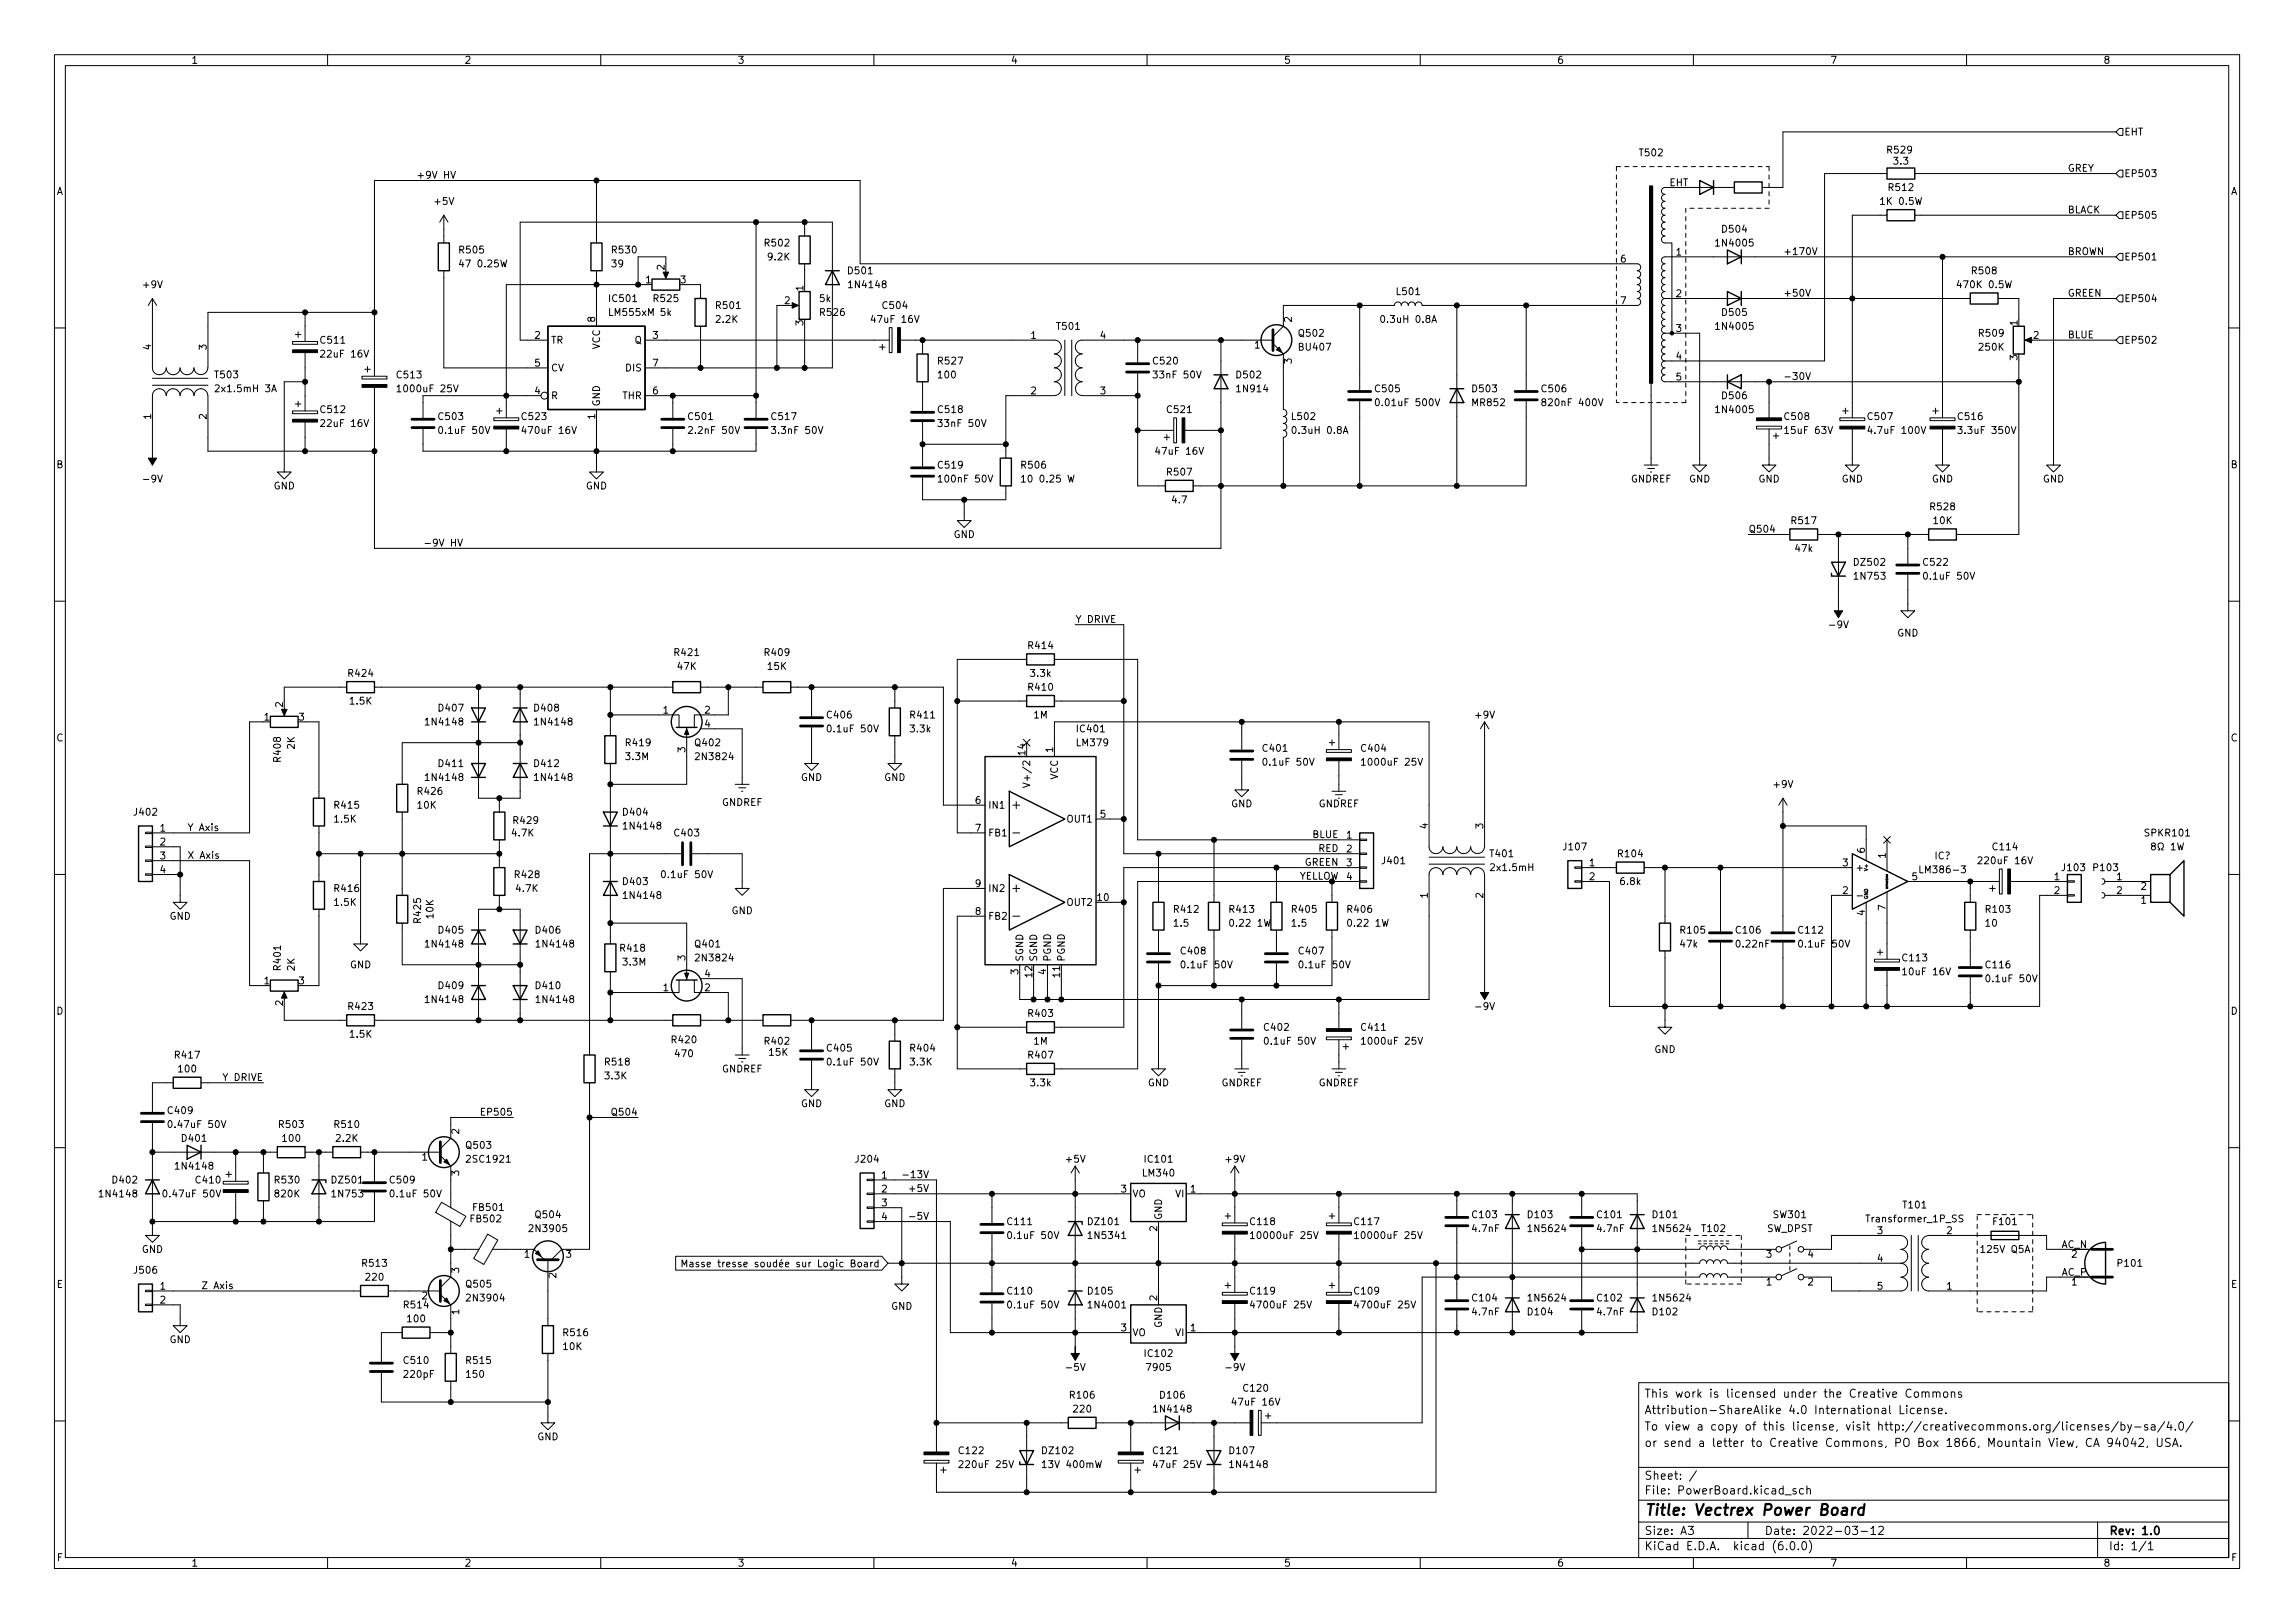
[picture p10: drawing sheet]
<svg xmlns="http://www.w3.org/2000/svg" width="420mm" height="297mm" viewBox="0 0 420 297" stroke-linecap="round" stroke-linejoin="round" font-family="sans-serif">
<defs><g id="words">
<text font-size="2.8" x="301" y="277.4">Title: Vectrex Power Board</text>
<g font-size="2.1">
<text x="301" y="255.8">This work is licensed under the Creative Commons</text>
<text x="301" y="261.8">To view a copy of this license, visit http://creativecommons.org/licenses/by-sa/4.0/</text>
<text x="301" y="258.8">Attribution-ShareAlike 4.0 International License.</text>
<text x="301" y="264.8">or send a letter to Creative Commons, PO Box 1866, Mountain View, CA 94042, USA.</text>
<text x="301" y="273.5">File: PowerBoard.kicad_sch</text>
<text x="301" y="270.8">Sheet: /</text>
<text x="301" y="280.9">Size: A3</text>
<text x="323" y="280.9">Date: 2022-03-12</text>
<text x="386" y="280.9">Rev: 1.0</text>
<text x="301" y="283.7">KiCad E.D.A. kicad (6.0.0)</text>
<text x="386" y="283.7">Id: 1/1</text>
</g>
<g font-size="1.8">
<text x="35" y="11.7">1</text>
<text x="85" y="11.7">2</text>
<text x="135" y="11.7">3</text>
<text x="185" y="11.7">4</text>
<text x="235" y="11.7">5</text>
<text x="285" y="11.7">6</text>
<text x="335" y="11.7">7</text>
<text x="385" y="11.7">8</text>
<text x="300.3" y="28.6">T502</text>
<text x="345.6" y="28.1">R529</text>
<text x="388.8" y="24.8">EHT</text>
<text x="10.3" y="35.7">A</text>
<text x="76.2" y="32.7">+9V HV</text>
<text x="305.6" y="34.1">EHT</text>
<text x="345.9" y="34.9">R512</text>
<text x="346.8" y="30.1">3.3</text>
<text x="378.5" y="31.4">GREY</text>
<text x="388.8" y="32.4">EP503</text>
<text x="408.4" y="35.7">A</text>
<text x="79.7" y="37.5">+5V</text>
<text x="344.6" y="37.5">1K 0.5W</text>
<text x="378.5" y="39">BLACK</text>
<text x="388.8" y="40">EP505</text>
<text x="84.2" y="46.4">R505</text>
<text x="112.2" y="46.4">R530</text>
<text x="140.1" y="45.1">R502</text>
<text x="140.7" y="47.6">9.2K</text>
<text x="306.9" y="46.8">1</text>
<text x="314.4" y="45.1">1N4005</text>
<text x="315.4" y="42.6">D504</text>
<text x="326.4" y="46.7">+170V</text>
<text x="378.5" y="46.7">BROWN</text>
<text x="388.8" y="47.6">EP501</text>
<text x="26.3" y="52.7">+9V</text>
<text x="84.6" y="48.9">47 0.25W</text>
<text x="112" y="48.9">39</text>
<text x="118.2" y="51.8">1</text>
<text x="121.6" y="49.4" transform="rotate(-90 121.6 49.4)">2</text>
<text x="124.6" y="51.8">3</text>
<text x="147.1" y="53.2" transform="rotate(-90 147.1 53.2)">1</text>
<text x="155.4" y="50.2">D501</text>
<text x="155.7" y="52.7">1N4148</text>
<text x="255.8" y="54">L501</text>
<text x="296.7" y="48">6</text>
<text x="358.8" y="52.7">470K 0.5W</text>
<text x="361.1" y="50.2">R508</text>
<text x="108.9" y="58.9" transform="rotate(-90 108.9 58.9)">8</text>
<text x="111.6" y="57.8">LM555xM</text>
<text x="111.7" y="55.3">IC501</text>
<text x="119.8" y="55.3">R525</text>
<text x="120.9" y="57.8">5k</text>
<text x="131.2" y="59.1">2.2K</text>
<text x="131.2" y="56.5">R501</text>
<text x="143.6" y="55.6">2</text>
<text x="147.1" y="59.6" transform="rotate(-90 147.1 59.6)">3</text>
<text x="150.1" y="55.3">5k</text>
<text x="150.3" y="57.8">R526</text>
<text x="159.9" y="59.1">47uF 16V</text>
<text x="161.7" y="56.5">C504</text>
<text x="236.5" y="58.9" transform="rotate(-90 236.5 58.9)">2</text>
<text x="253.3" y="59.1">0.3uH 0.8A</text>
<text x="296.7" y="55.6">7</text>
<text x="306.9" y="54.4">2</text>
<text x="315.4" y="57.8">D505</text>
<text x="326.4" y="54.3">+50V</text>
<text x="369.3" y="59.6" transform="rotate(-90 369.3 59.6)">1</text>
<text x="378.5" y="54.3">GREEN</text>
<text x="388.8" y="55.3">EP504</text>
<text x="27.7" y="64" transform="rotate(-90 27.7 64)">4</text>
<text x="37.8" y="64" transform="rotate(-90 37.8 64)">3</text>
<text x="58.8" y="62.9">C511</text>
<text x="59.2" y="65.4">22uF 16V</text>
<text x="97.9" y="62">2</text>
<text x="100.8" y="62.9">TR</text>
<text x="109.8" y="64" transform="rotate(-90 109.8 64)">VCC</text>
<text x="116.2" y="62.9">Q</text>
<text x="119.5" y="62">3</text>
<text x="188.7" y="62">1</text>
<text x="193.6" y="60.3">T501</text>
<text x="201.4" y="62">4</text>
<text x="229.7" y="63.8">1</text>
<text x="237.9" y="61.6">Q502</text>
<text x="237.9" y="64.2">BU407</text>
<text x="306.9" y="60.7">3</text>
<text x="306.9" y="65.8">4</text>
<text x="314.4" y="60.3">1N4005</text>
<text x="362.4" y="61.6">R509</text>
<text x="362.4" y="64.2">250K</text>
<text x="369.3" y="65.9" transform="rotate(-90 369.3 65.9)">3</text>
<text x="372.3" y="62">2</text>
<text x="378.5" y="61.9">BLUE</text>
<text x="388.8" y="62.9">EP502</text>
<text x="39.4" y="69.2">T503</text>
<text x="39.9" y="71.8">2x1.5mH 3A</text>
<text x="72.8" y="69.2">C513</text>
<text x="73.4" y="71.8">1000uF 25V</text>
<text x="97.9" y="67.1">5</text>
<text x="100.8" y="68">CV</text>
<text x="114.6" y="68">DIS</text>
<text x="119.5" y="67.1">7</text>
<text x="171.9" y="66.7">R527</text>
<text x="171.9" y="69.2">100</text>
<text x="211.2" y="66.7">C520</text>
<text x="211.6" y="69.2">33nF 50V</text>
<text x="226.5" y="69.2">D502</text>
<text x="226.6" y="71.8">1N914</text>
<text x="236.5" y="66.6" transform="rotate(-90 236.5 66.6)">3</text>
<text x="251.9" y="71.8">C505</text>
<text x="269.7" y="71.8">D503</text>
<text x="282.4" y="71.8">C506</text>
<text x="306.9" y="69.6">5</text>
<text x="326.4" y="69.5">-30V</text>
<text x="27.7" y="76.7" transform="rotate(-90 27.7 76.7)">1</text>
<text x="37.8" y="76.7" transform="rotate(-90 37.8 76.7)">2</text>
<text x="58.8" y="75.6">C512</text>
<text x="80.4" y="76.9">C503</text>
<text x="95.6" y="76.9">C523</text>
<text x="97.9" y="72.2">4</text>
<text x="100.8" y="73">R</text>
<text x="108.9" y="76.7" transform="rotate(-90 108.9 76.7)">1</text>
<text x="109.8" y="74.4" transform="rotate(-90 109.8 74.4)">GND</text>
<text x="113.9" y="73">THR</text>
<text x="119.5" y="72.2">6</text>
<text x="126.1" y="76.9">C501</text>
<text x="141.4" y="76.9">C517</text>
<text x="171.9" y="75.6">C518</text>
<text x="188.7" y="72.2">2</text>
<text x="201.4" y="72.2">3</text>
<text x="213.8" y="75.6">C521</text>
<text x="236.6" y="76.9">L502</text>
<text x="252.5" y="74.3">0.01uF 500V</text>
<text x="269.7" y="74.3">MR852</text>
<text x="283.2" y="74.3">820nF 400V</text>
<text x="314.4" y="75.6">1N4005</text>
<text x="315.4" y="73">D506</text>
<text x="326.8" y="76.9">C508</text>
<text x="342.1" y="76.9">C507</text>
<text x="358.6" y="76.9">C516</text>
<text x="59.2" y="78.1">22uF 16V</text>
<text x="80.8" y="79.4">0.1uF 50V</text>
<text x="96.1" y="79.4">470uF 16V</text>
<text x="126.5" y="79.4">2.2nF 50V</text>
<text x="141.8" y="79.4">3.3nF 50V</text>
<text x="172.2" y="78.1">33nF 50V</text>
<text x="212" y="83.2">47uF 16V</text>
<text x="237.1" y="79.4">0.3uH 0.8A</text>
<text x="327.2" y="79.4">15uF 63V</text>
<text x="342.6" y="79.4">4.7uF 100V</text>
<text x="359.1" y="79.4">3.3uF 350V</text>
<text x="10.3" y="85.7">B</text>
<text x="26.5" y="88.3">-9V</text>
<text x="50.1" y="89.6">GND</text>
<text x="107.2" y="89.6">GND</text>
<text x="171.9" y="85.8">C519</text>
<text x="172.3" y="88.3">100nF 50V</text>
<text x="187.1" y="85.8">R506</text>
<text x="187.8" y="88.3">10 0.25 W</text>
<text x="213.8" y="87">R507</text>
<text x="298.5" y="88.3">GNDREF</text>
<text x="309.2" y="88.3">GND</text>
<text x="321.9" y="88.3">GND</text>
<text x="337.1" y="88.3">GND</text>
<text x="353.7" y="88.3">GND</text>
<text x="374" y="88.3">GND</text>
<text x="408.4" y="85.7">B</text>
<text x="214.7" y="92.1">4.7</text>
<text x="328.1" y="95.9">R517</text>
<text x="353.5" y="93.4">R528</text>
<text x="354" y="95.9">10K</text>
<text x="77.4" y="100">-9V HV</text>
<text x="174.6" y="98.5">GND</text>
<text x="320.1" y="97.5">Q504</text>
<text x="328.7" y="101">47k</text>
<text x="339.6" y="103.5">DZ502</text>
<text x="339.7" y="106.1">1N753</text>
<text x="352.2" y="103.5">C522</text>
<text x="352.6" y="106.1">0.1uF 50V</text>
<text x="196.8" y="114">Y DRIVE</text>
<text x="188.4" y="118.8">R414</text>
<text x="335.2" y="115">-9V</text>
<text x="347.3" y="116.5">GND</text>
<text x="63.9" y="123.9">R424</text>
<text x="123.6" y="120">R421</text>
<text x="124.1" y="122.6">47K</text>
<text x="140.1" y="120">R409</text>
<text x="140.6" y="122.6">15K</text>
<text x="188.8" y="123.9">3.3k</text>
<text x="48.4" y="131.9">1</text>
<text x="51.8" y="129.4" transform="rotate(-90 51.8 129.4)">2</text>
<text x="54.7" y="131.9">3</text>
<text x="64.1" y="128.9">1.5K</text>
<text x="80.4" y="130.2">D407</text>
<text x="97.9" y="130.2">D408</text>
<text x="121.4" y="130.6">1</text>
<text x="129" y="130.6">2</text>
<text x="151.5" y="131.5">C406</text>
<text x="166.8" y="131.5">R411</text>
<text x="188.4" y="126.4">R410</text>
<text x="189.3" y="131.5">1M</text>
<text x="270.2" y="131.5">+9V</text>
<text x="10.3" y="135.7">C</text>
<text x="53.9" y="137.1" transform="rotate(-90 53.9 137.1)">2K</text>
<text x="78.2" y="132.7">1N4148</text>
<text x="98.2" y="132.7">1N4148</text>
<text x="114.7" y="136.6">R419</text>
<text x="125.5" y="137.7" transform="rotate(-90 125.5 137.7)">3</text>
<text x="127.4" y="136.6">Q402</text>
<text x="129" y="133.1">4</text>
<text x="151.9" y="134">0.1uF 50V</text>
<text x="166.7" y="134">3.3k</text>
<text x="192.8" y="137.7" transform="rotate(-90 192.8 137.7)">1</text>
<text x="197.2" y="136.6">LM379</text>
<text x="197.3" y="134">IC401</text>
<text x="231.3" y="137.6">C401</text>
<text x="249.3" y="137.6">C404</text>
<text x="408.4" y="135.7">C</text>
<text x="51.4" y="139.3" transform="rotate(-90 51.4 139.3)">R408</text>
<text x="78.2" y="142.9">1N4148</text>
<text x="80.4" y="140.4">D411</text>
<text x="97.9" y="140.4">D412</text>
<text x="98.2" y="142.9">1N4148</text>
<text x="114.6" y="139.1">3.3M</text>
<text x="127.7" y="139.1">2N3824</text>
<text x="146.6" y="142.9">GND</text>
<text x="161.9" y="142.9">GND</text>
<text x="187.7" y="138.2" transform="rotate(-90 187.7 138.2)">14</text>
<text x="188.6" y="142.7" transform="rotate(-90 188.6 142.7)">V+/2</text>
<text x="193.7" y="142.7" transform="rotate(-90 193.7 142.7)">VCC</text>
<text x="231.7" y="140.1">0.1uF 50V</text>
<text x="249.9" y="140.1">1000uF 25V</text>
<text x="24.7" y="149.3">J402</text>
<text x="61.3" y="148">R415</text>
<text x="76.5" y="148">10K</text>
<text x="76.6" y="145.5">R426</text>
<text x="114.2" y="149.3">D404</text>
<text x="132.1" y="147.5">GNDREF</text>
<text x="178.6" y="147.1">6</text>
<text x="180.8" y="148">IN1</text>
<text x="201.4" y="149.6">5</text>
<text x="225.4" y="147.7">GND</text>
<text x="241.4" y="147.7">GNDREF</text>
<text x="324.8" y="144.2">+9V</text>
<text x="29.3" y="152.2">1</text>
<text x="29.3" y="154.7">2</text>
<text x="34.3" y="152.1">Y Axis</text>
<text x="61.3" y="150.5">1.5K</text>
<text x="93.8" y="153.1">4.7K</text>
<text x="94.1" y="150.8">R429</text>
<text x="114.4" y="151.8">1N4148</text>
<text x="123.6" y="153.1">C403</text>
<text x="178.6" y="152.2">7</text>
<text x="180.8" y="153.1">FB1</text>
<text x="195.4" y="150.5">OUT1</text>
<text x="240.3" y="153.4">BLUE</text>
<text x="241.4" y="155.9">RED</text>
<text x="246.5" y="153.5">1</text>
<text x="246.5" y="156">2</text>
<text x="261.4" y="151.7" transform="rotate(-90 261.4 151.7)">4</text>
<text x="271.5" y="151.7" transform="rotate(-90 271.5 151.7)">3</text>
<text x="286.3" y="155.6">J107</text>
<text x="364.9" y="155.6">C114</text>
<text x="392.8" y="153.1">SPKR101</text>
<text x="29.3" y="157.3">3</text>
<text x="29.3" y="159.8">4</text>
<text x="34.3" y="157.2">X Axis</text>
<text x="94.4" y="160.7">R428</text>
<text x="114.2" y="162">D403</text>
<text x="121.6" y="160.7">0.1uF 50V</text>
<text x="237.5" y="161">YELLOW</text>
<text x="238.8" y="158.4">GREEN</text>
<text x="246.5" y="158.5">3</text>
<text x="246.5" y="161.1">4</text>
<text x="253.1" y="158.2">J401</text>
<text x="272.9" y="156.9">T401</text>
<text x="273.1" y="159.4">2x1.5mH</text>
<text x="291" y="158.5">1</text>
<text x="291" y="161.1">2</text>
<text x="296.4" y="156.9">R104</text>
<text x="296.7" y="162">6.8k</text>
<text x="337.3" y="158.5">3</text>
<text x="339.6" y="159.4">+</text>
<text x="341.4" y="156.1" transform="rotate(-90 341.4 156.1)">6</text>
<text x="345.2" y="157" transform="rotate(-90 345.2 157)">1</text>
<text x="350.1" y="161.1">5</text>
<text x="352.1" y="159.8">LM386-3</text>
<text x="354.2" y="157.3">IC?</text>
<text x="362.7" y="158.2">220uF 16V</text>
<text x="376.1" y="161.1">1</text>
<text x="377.6" y="159.4">J103</text>
<text x="383.4" y="159.4">P103</text>
<text x="387.5" y="161.1">1</text>
<text x="61.3" y="165.8">1.5K</text>
<text x="61.3" y="163.2">R416</text>
<text x="94.6" y="163.2">4.7K</text>
<text x="114.4" y="164.5">1N4148</text>
<text x="133.9" y="167.3">GND</text>
<text x="178.6" y="167.4">8</text>
<text x="178.6" y="162.3">9</text>
<text x="180.8" y="163.2">IN2</text>
<text x="195.4" y="165.8">OUT2</text>
<text x="200.9" y="164.9">10</text>
<text x="215" y="167">R412</text>
<text x="225.2" y="167">R413</text>
<text x="236.6" y="167">R405</text>
<text x="246.8" y="167">R406</text>
<text x="261.4" y="164.4" transform="rotate(-90 261.4 164.4)">1</text>
<text x="271.5" y="164.4" transform="rotate(-90 271.5 164.4)">2</text>
<text x="337.3" y="163.6">2</text>
<text x="341.4" y="167.5" transform="rotate(-90 341.4 167.5)">4</text>
<text x="345.2" y="166.6" transform="rotate(-90 345.2 166.6)">7</text>
<text x="363.7" y="167">R103</text>
<text x="376.1" y="163.6">2</text>
<text x="387.5" y="163.6">2</text>
<text x="392" y="165.4">1</text>
<text x="392" y="162.9">2</text>
<text x="31" y="168.3">GND</text>
<text x="77.1" y="168.8" transform="rotate(-90 77.1 168.8)">R425</text>
<text x="78.2" y="173.4">1N4148</text>
<text x="79.4" y="168" transform="rotate(-90 79.4 168)">10K</text>
<text x="80.4" y="170.9">D405</text>
<text x="98.2" y="170.9">D406</text>
<text x="98.5" y="173.4">1N4148</text>
<text x="127.4" y="173.4">Q401</text>
<text x="180.8" y="168.3">FB2</text>
<text x="215" y="169.6">1.5</text>
<text x="225.5" y="169.6">0.22 1W</text>
<text x="236.6" y="169.6">1.5</text>
<text x="247.1" y="169.6">0.22 1W</text>
<text x="307.7" y="173.4">47k</text>
<text x="307.8" y="170.9">R105</text>
<text x="317.9" y="170.9">C106</text>
<text x="318" y="173.4">0.22nF</text>
<text x="329.4" y="170.9">C112</text>
<text x="329.8" y="173.4">0.1uF 50V</text>
<text x="363.6" y="169.6">10</text>
<text x="51.4" y="177.4" transform="rotate(-90 51.4 177.4)">R401</text>
<text x="53.9" y="177.7" transform="rotate(-90 53.9 177.7)">2K</text>
<text x="64" y="177.2">GND</text>
<text x="113.7" y="174.2">R418</text>
<text x="114.1" y="176.7">3.3M</text>
<text x="125.5" y="175.8" transform="rotate(-90 125.5 175.8)">3</text>
<text x="127.7" y="175.9">2N3824</text>
<text x="129" y="178.9">4</text>
<text x="186.4" y="178.3" transform="rotate(-90 186.4 178.3)">3</text>
<text x="187.3" y="176.1" transform="rotate(-90 187.3 176.1)">SGND</text>
<text x="189" y="178.8" transform="rotate(-90 189 178.8)">12</text>
<text x="189.9" y="176.1" transform="rotate(-90 189.9 176.1)">SGND</text>
<text x="191.5" y="178.3" transform="rotate(-90 191.5 178.3)">4</text>
<text x="192.4" y="176.1" transform="rotate(-90 192.4 176.1)">PGND</text>
<text x="194.1" y="178.8" transform="rotate(-90 194.1 178.8)">11</text>
<text x="194.9" y="176.1" transform="rotate(-90 194.9 176.1)">PGND</text>
<text x="216.3" y="174.7">C408</text>
<text x="216.7" y="177.2">0.1uF 50V</text>
<text x="237.9" y="174.7">C407</text>
<text x="238.3" y="177.2">0.1uF 50V</text>
<text x="348.4" y="175.9">C113</text>
<text x="348.8" y="178.5">10uF 16V</text>
<text x="363.7" y="177.2">C116</text>
<text x="364.1" y="179.7">0.1uF 50V</text>
<text x="10.3" y="185.7">D</text>
<text x="48.4" y="180.1">1</text>
<text x="51.8" y="184" transform="rotate(-90 51.8 184)">2</text>
<text x="54.7" y="180.1">3</text>
<text x="63.9" y="184.8">R423</text>
<text x="78.2" y="183.6">1N4148</text>
<text x="80.4" y="181">D409</text>
<text x="98.2" y="181">D410</text>
<text x="98.5" y="183.6">1N4148</text>
<text x="121.4" y="181.4">1</text>
<text x="129" y="181.4">2</text>
<text x="270.4" y="184.8">-9V</text>
<text x="408.4" y="185.7">D</text>
<text x="64.1" y="189.9">1.5K</text>
<text x="123.1" y="190.9">R420</text>
<text x="140.1" y="191.2">R402</text>
<text x="188.4" y="186.1">R403</text>
<text x="189.3" y="191.2">1M</text>
<text x="231.6" y="188.6">C402</text>
<text x="232" y="191.2">0.1uF 50V</text>
<text x="249.3" y="188.6">C411</text>
<text x="249.9" y="191.2">1000uF 25V</text>
<text x="32.1" y="193.7">R417</text>
<text x="32.8" y="196.3">100</text>
<text x="41.2" y="197.8">Y DRIVE</text>
<text x="110.8" y="197.5">3.3K</text>
<text x="110.9" y="195">R518</text>
<text x="123.7" y="193.5">470</text>
<text x="132.1" y="196.3">GNDREF</text>
<text x="140.9" y="193.2">15K</text>
<text x="151.5" y="192.4">C405</text>
<text x="151.9" y="195">0.1uF 50V</text>
<text x="166.7" y="195">3.3K</text>
<text x="166.8" y="192.4">R404</text>
<text x="188.4" y="193.7">R407</text>
<text x="302.9" y="192.7">GND</text>
<text x="30.9" y="203.9">C409</text>
<text x="146.6" y="202.6">GND</text>
<text x="161.9" y="202.6">GND</text>
<text x="188.8" y="198.8">3.3k</text>
<text x="210.1" y="198.8">GND</text>
<text x="223.6" y="198.8">GNDREF</text>
<text x="241.4" y="198.8">GNDREF</text>
<text x="31.4" y="206.4">0.47uF 50V</text>
<text x="33.4" y="209">D401</text>
<text x="51.2" y="206.4">R503</text>
<text x="51.8" y="209">100</text>
<text x="61.4" y="206.4">R510</text>
<text x="61.6" y="209">2.2K</text>
<text x="84.1" y="207.5" transform="rotate(-90 84.1 207.5)">2</text>
<text x="88.6" y="204.2">EP505</text>
<text x="112.5" y="204.2">Q504</text>
<text x="32.4" y="214">1N4148</text>
<text x="77.3" y="212.4">1</text>
<text x="84.1" y="215.2" transform="rotate(-90 84.1 215.2)">3</text>
<text x="85.5" y="210.2">Q503</text>
<text x="85.7" y="212.8">2SC1921</text>
<text x="156.8" y="212.8">J204</text>
<text x="161.4" y="215.7">1</text>
<text x="166.4" y="215.6">-13V</text>
<text x="195.2" y="212.8">+5V</text>
<text x="209.3" y="215.3">LM340</text>
<text x="209.7" y="212.8">IC101</text>
<text x="224.5" y="212.8">+9V</text>
<text x="18.5" y="219.1">1N4148</text>
<text x="20.7" y="216.6">D402</text>
<text x="30.4" y="219.1">0.47uF 50V</text>
<text x="36" y="216.6">C410</text>
<text x="50.4" y="216.6">R530</text>
<text x="50.4" y="219.1">820K</text>
<text x="60.9" y="216.6">DZ501</text>
<text x="61" y="219.1">1N753</text>
<text x="71.5" y="216.6">C509</text>
<text x="71.9" y="219.1">0.1uF 50V</text>
<text x="86.8" y="221.6">FB501</text>
<text x="161.4" y="218.2">2</text>
<text x="161.4" y="220.8">3</text>
<text x="167" y="218.1">+5V</text>
<text x="205.2" y="218.2">3</text>
<text x="207.3" y="219.1">VO</text>
<text x="215.2" y="219.1">VI</text>
<text x="217.9" y="218.2">1</text>
<text x="348.5" y="221.2">T101</text>
<text x="86.3" y="223.7">FB502</text>
<text x="97.2" y="225.5">2N3905</text>
<text x="98.1" y="222.9">Q504</text>
<text x="161.4" y="223.3">4</text>
<text x="167.4" y="223.2">-5V</text>
<text x="184.6" y="224.2">C111</text>
<text x="185" y="226.7">0.1uF 50V</text>
<text x="199.4" y="224.2">DZ101</text>
<text x="199.6" y="226.7">1N5341</text>
<text x="211.8" y="225.3" transform="rotate(-90 211.8 225.3)">2</text>
<text x="212.7" y="223.3" transform="rotate(-90 212.7 223.3)">GND</text>
<text x="229" y="224.2">C118</text>
<text x="229.7" y="226.7">10000uF 25V</text>
<text x="248.1" y="224.2">C117</text>
<text x="248.8" y="226.7">10000uF 25V</text>
<text x="269.7" y="225.5">4.7nF</text>
<text x="269.7" y="222.9">C103</text>
<text x="279.8" y="222.9">D103</text>
<text x="280.1" y="225.5">1N5624</text>
<text x="292.5" y="225.5">4.7nF</text>
<text x="292.5" y="222.9">C101</text>
<text x="302.7" y="222.9">D101</text>
<text x="302.9" y="225.5">1N5624</text>
<text x="311.7" y="225.5">T102</text>
<text x="323.4" y="225.5">SW_DPST</text>
<text x="324.8" y="222.9">SW301</text>
<text x="342.1" y="223.7">Transformer_1P_SS</text>
<text x="343.7" y="225.9">3</text>
<text x="356.4" y="225.9">2</text>
<text x="365" y="224.2">F101</text>
<text x="24.7" y="233.1">J506</text>
<text x="25.9" y="229.3">GND</text>
<text x="66.4" y="231.8">R513</text>
<text x="84.1" y="233" transform="rotate(-90 84.1 233)">3</text>
<text x="96" y="230.2">1</text>
<text x="101.8" y="233.9" transform="rotate(-90 101.8 233.9)">2</text>
<text x="103.6" y="230.2">3</text>
<text x="323.4" y="230.2">3</text>
<text x="331" y="230.2">4</text>
<text x="343.7" y="230.9">4</text>
<text x="362.9" y="229.3">125V Q5A</text>
<text x="377.4" y="228.4">AC_N</text>
<text x="377.4" y="233.5">AC_P</text>
<text x="379.3" y="230.2">2</text>
<text x="387.8" y="231.8">P101</text>
<text x="10.4" y="235.7">E</text>
<text x="29.3" y="236">1</text>
<text x="29.3" y="238.6">2</text>
<text x="36.8" y="235.9">Z Axis</text>
<text x="67.1" y="234.4">220</text>
<text x="74.1" y="239.4">R514</text>
<text x="77.3" y="237.8">2</text>
<text x="85.5" y="235.6">Q505</text>
<text x="85.7" y="238.2">2N3904</text>
<text x="163.1" y="239.7">GND</text>
<text x="184.6" y="236.9">C110</text>
<text x="185" y="239.4">0.1uF 50V</text>
<text x="199.3" y="236.9">D105</text>
<text x="199.6" y="239.4">1N4001</text>
<text x="211.8" y="238" transform="rotate(-90 211.8 238)">2</text>
<text x="229" y="236.9">C119</text>
<text x="229.6" y="239.4">4700uF 25V</text>
<text x="248.1" y="236.9">C109</text>
<text x="248.6" y="239.4">4700uF 25V</text>
<text x="269.7" y="238.2">C104</text>
<text x="280.1" y="238.2">1N5624</text>
<text x="292.5" y="238.2">C102</text>
<text x="302.9" y="238.2">1N5624</text>
<text x="323.4" y="235.3">1</text>
<text x="331" y="235.3">2</text>
<text x="343.7" y="236">5</text>
<text x="356.4" y="236">1</text>
<text x="379.3" y="235.3">1</text>
<text x="408.4" y="235.7">E</text>
<text x="31" y="245.8">GND</text>
<text x="74.7" y="242">100</text>
<text x="84.1" y="240.6" transform="rotate(-90 84.1 240.6)">1</text>
<text x="103.3" y="244.5">R516</text>
<text x="205.2" y="243.6">3</text>
<text x="207.3" y="244.5">VO</text>
<text x="212.7" y="243" transform="rotate(-90 212.7 243)">GND</text>
<text x="215.2" y="244.5">VI</text>
<text x="217.9" y="243.6">1</text>
<text x="269.7" y="240.7">4.7nF</text>
<text x="279.8" y="240.7">D104</text>
<text x="292.5" y="240.7">4.7nF</text>
<text x="302.7" y="240.7">D102</text>
<text x="74" y="249.6">C510</text>
<text x="85.5" y="249.6">R515</text>
<text x="103.2" y="247.1">10K</text>
<text x="195.5" y="250.9">-5V</text>
<text x="209.7" y="248.3">IC102</text>
<text x="210.1" y="250.9">7905</text>
<text x="224.7" y="250.9">-9V</text>
<text x="74.1" y="252.2">220pF</text>
<text x="85.5" y="252.2">150</text>
<text x="196" y="256">R106</text>
<text x="212.5" y="256">D106</text>
<text x="226" y="257.2">47uF 16V</text>
<text x="227.8" y="254.7">C120</text>
<text x="98.3" y="263.6">GND</text>
<text x="196.6" y="258.5">220</text>
<text x="211.5" y="258.5">1N4148</text>
<text x="175.7" y="266.1">C122</text>
<text x="176.1" y="268.7">220uF 25V</text>
<text x="191" y="266.1">DZ102</text>
<text x="191.3" y="268.7">13V 400mW</text>
<text x="211.2" y="266.1">C121</text>
<text x="211.6" y="268.7">47uF 25V</text>
<text x="225.2" y="266.1">D107</text>
<text x="225.5" y="268.7">1N4148</text>
<text x="10.4" y="285.7">F</text>
<text x="35" y="286.7">1</text>
<text x="85" y="286.7">2</text>
<text x="135" y="286.7">3</text>
<text x="185" y="286.7">4</text>
<text x="235" y="286.7">5</text>
<text x="285" y="286.7">6</text>
<text x="335" y="286.7">7</text>
<text x="385" y="286.7">8</text>
<text x="408.5" y="285.7">F</text>
</g>
<g font-size=".9">
<text x="342" y="159.1" transform="rotate(-90 342 159.1)">V+</text>
<text x="342" y="164.6" transform="rotate(-90 342 164.6)">GND</text>
</g>
<text font-size=".4" x="345.6" y="162.7" transform="rotate(-90 345.6 162.7)">BYPASSGAIN</text>
</g></defs>
<g fill="none" stroke="#000" stroke-width=".18">
<path d="M10 10h400v277.1h-400zM12 12h396v273.1h-396zM60 10v2M110 10v2M160 10v2M210 10v2M260 10v2M310 10v2M360 10v2M81.3 39.4v5.1M81.3 39.4l-.8 1.3M81.3 39.4l.7 1.3"/>
<path d="M82.5 31.4l.5 1.2 .4-1.2M109.2 33v11.5M306.1 34.3h-1.3a.64 .64 0 0 0-.6 .6 .64 .64 0 0 0 .6 .7 .64 .64 0 0 0-.6 .6 .64 .64 0 0 0 .6 .6 .64 .64 0 0 0-.6 .7 .64 .64 0 0 0 .6 .6 .64 .64 0 0 0-.6 .7 .64 .64 0 0 0 .6 .6 .64 .64 0 0 0-.6 .6 .64 .64 0 0 0 .6 .7 .64 .64 0 0 0-.6 .6 .64 .64 0 0 0 .6 .6 .64 .64 0 0 0-.6 .7 .64 .64 0 0 0 .6 .6 .64 .64 0 0 0-.6 .6 .64 .64 0 0 0 .6 .7h1.3v16.5M308.6 34.3h8.9M345.5 31.8h-11.5v34.3h-29.2M345.5 39.4h-6.4v37.1M350.5 31.8h36.9M350.5 39.4h36.9M387.4 24.1l.6-.6h.7v1.3h-.7zM387.4 24.1h-61v10.2h-3.8M388 31.1h.7v1.3h-.7l-.6-.6zM388 38.8h.7v1.2h-.7l-.6-.6z"/>
<path d="M393.9 31.1h.8l-.4 .5 .4 .1v.5l-.2 .1-.6-.1M394.7 38.7h-.6l-.1 .6 .2-.1h.4l.1 .2v.4l-.2 .2-.5-.2M27.9 54.6v12.7a1.27 1.27 0 0 0 1.3 1.3 1.27 1.27 0 0 0 1.2-1.3 1.26 1.26 0 0 0 1.3 1.3 1.26 1.26 0 0 0 1.3-1.3M27.9 54.6l-.8 1.3M27.9 54.6l.8 1.3M55.9 57.2v5.3M68.6 57.2h-30.5v10.1M81.3 49.5v17.8h19M109.2 49.5v10.2M118.1 52.1h-25.4v24.4M121.9 48.3v-1.3h-5.1v5.1M121.9 49.5v1.1"/>
<path d="M125.7 52.1h2.6v2.5M128.3 59.7v7.6M138.4 40.7v35.8M143.5 55.9h-1.3v11.4M144.8 55.9h1M147.3 40.7v2.5M147.3 48.3v3.8M147.3 59.7v7.6M162.8 60h.5v4.5h-.5zM167.4 57.7l.4 1.3 .5-1.3M248.9 55.9v15.5M262.1 59l.5-1.3 .4 1.3"/>
<path d="M262.3 58.7h.6M266.7 55.9v33M279.4 55.9v15.5M304.8 54.6a.64 .64 0 0 0-.6 .7 .64 .64 0 0 0 .6 .6 .64 .64 0 0 0-.6 .6 .64 .64 0 0 0 .6 .7 .64 .64 0 0 0-.6 .6 .64 .64 0 0 0 .6 .6 .64 .64 0 0 0-.6 .7 .64 .64 0 0 0 .6 .6 .64 .64 0 0 0-.6 .6 .64 .64 0 0 0 .6 .7M304.8 54.6h55.9M330.6 52.9l.4 1.3 .4-1.3M331.8 45.3l.4 1.3 .5-1.3M355.6 47v29.5M365.8 54.6h3.8v3.8M367.1 51.4l.4 1.3 .2-.9 .2 .9 .3-1.3M387.4 47h-82.6a.64 .64 0 0 0-.6 .6 .64 .64 0 0 0 .6 .7 .64 .64 0 0 0-.6 .6 .64 .64 0 0 0 .6 .6 .64 .64 0 0 0-.6 .7 .64 .64 0 0 0 .6 .6 .64 .64 0 0 0-.6 .7 .64 .64 0 0 0 .6 .6 .64 .64 0 0 0-.6 .6 .64 .64 0 0 0 .6 .7 .64 .64 0 0 0-.6 .6 .64 .64 0 0 0 .6 .6M387.4 54.6h-11.5v30.5h1.3l-1.3 1.3-1.2-1.3h1.2"/>
<path d="M388 46.4h.7v1.2h-.7l-.6-.6zM388 54h.7v1.3h-.7l-.6-.7zM394 47.6h.7M394.3 53.9l-.3 .9h.8M10 60h2M27.9 70.5h10.2M27.9 69.2h10.2M33 72.4a1.26 1.26 0 0 0-1.3-1.3 1.26 1.26 0 0 0-1.3 1.3 1.27 1.27 0 0 0-1.2-1.3 1.27 1.27 0 0 0-1.3 1.3v12.7M33 67.3a1.23 1.23 0 0 0 1.3 1.3M34.3 71.1a1.27 1.27 0 0 0-1.3 1.3M34.3 71.1a1.34 1.34 0 0 1 1.2 1.3 1.26 1.26 0 0 1 1.3-1.3 1.26 1.26 0 0 1 1.2 1.3M38 67.3a1.27 1.27 0 0 1-1.2 1.3 1.27 1.27 0 0 1-1.3-1.3 1.24 1.24 0 0 1-1.2 1.3"/>
<path d="M38.1 72.4v10.2h30.5M39.4 70.6l.5-.2 .2 .4-.8 .9h.8M49.7 71.7l.5-1.3 .4 1.3M49.9 71.3h.6M53.6 62.5h4.5v.5h-4.5zM53.6 75.2h4.5v.5h-4.5zM54.1 61.2h1M54.1 73.9h1M54.6 60.7v1M54.6 73.4v1M55.9 69.9h-3.9v16.5h1.3l-1.3 1.3-1.2-1.3h1.2M55.9 64.5v10.7"/>
<path d="M55.9 77.2v5.4M66.3 68.9h4.5v.5h-4.5zM66.6 64.1l.5 1.3 .4-1.3M66.6 76.8l.5 1.3 .4-1.3M66.8 67.6h1M67.3 67.1v1M72.7 70.8l.3-.4v1.3M72.7 71.7h.7M77.4 78.5v4.1h61v-4.1M83 70.4l.5 1.3 .4-1.3M88.8 78.1l.5 1.2 .4-1.2M90.4 76.5h4.6v.5h-4.6z"/>
<path d="M90.9 75.2h1M91.4 74.7v1M92.7 78.5v4.1M99 72.4h-21.6v4.1M100.3 62.3h-5.1v-21.6h57.2v26.6h-34.3M104.7 78.1l.4 1.2 .4-1.2M109.2 75v11.4h1.3l-1.3 1.3-1.3-1.3h1.3M118.1 62.3h44.7M118.1 72.4h20.3M123.2 72.4v4.1M123.2 78.5v4.1M134.6 78.1l.4 1.2 .4-1.2"/>
<path d="M149.8 78.1l.4 1.2 .5-1.2M161 63.5h1M161.5 63v1M164.8 62.3h28.2a1.26 1.26 0 0 1 1.3 1.2 1.26 1.26 0 0 1-1.3 1.3M168.9 62.3v2.5M168.9 69.9v5.3M168.9 77.2v8.2M179.7 76.8l.4 1.3 .4-1.3M193 69.9a1.26 1.26 0 0 1 1.3 1.2 1.26 1.26 0 0 1-1.3 1.3h-8.9v11.4M193 64.8a1.27 1.27 0 0 1 1.3 1.3 1.27 1.27 0 0 1-1.3 1.2 1.26 1.26 0 0 1 1.3 1.3 1.26 1.26 0 0 1-1.3 1.2M194.9 62.3v10.1M196.2 62.3v10.1"/>
<path d="M198.1 64.8a1.27 1.27 0 0 0-1.2 1.3 1.27 1.27 0 0 0 1.2 1.2 1.26 1.26 0 0 0-1.2 1.3 1.26 1.26 0 0 0 1.2 1.2M198.1 69.9a1.26 1.26 0 0 0-1.2 1.2 1.26 1.26 0 0 0 1.2 1.3h10.2M208.3 62.3v4M208.3 68.3v20.6h5.1M208.3 78.8h6.6M213.6 79.5v1M214.9 76.5h.5v4.6h-.5zM216.9 78.8h6.6M219.1 67.9l.4 1.3 .4-1.3M223.5 62.3v38.1h-154.9v-29.5M233 62.3h-34.9a1.26 1.26 0 0 0-1.2 1.2 1.26 1.26 0 0 0 1.2 1.3M233 61.6l2-1.9v-3.8h20.3a.64 .64 0 0 1 .6-.6 .64 .64 0 0 1 .6 .6 .64 .64 0 0 1 .7-.6 .64 .64 0 0 1 .6 .6 .64 .64 0 0 1 .7-.6 .64 .64 0 0 1 .6 .6 .64 .64 0 0 1 .6-.6 .64 .64 0 0 1 .7 .6h39.3a.64 .64 0 0 0 .7-.6 .64 .64 0 0 0-.7-.7 .64 .64 0 0 0 .7-.6 .64 .64 0 0 0-.7-.6 .64 .64 0 0 0 .7-.7 .64 .64 0 0 0-.7-.6 .64 .64 0 0 0 .7-.6 .64 .64 0 0 0-.7-.7 .64 .64 0 0 0 .7-.6 .64 .64 0 0 0-.7-.7 .64 .64 0 0 0 .7-.6 .64 .64 0 0 0-.7-.6h-142.2v-15.3h-88.9v35.9"/>
<path d="M233 62.9l2 1.9v10.2M235 75a.64 .64 0 0 1 .6 .6 .64 .64 0 0 1-.6 .6 .64 .64 0 0 1 .6 .7 .64 .64 0 0 1-.6 .6 .64 .64 0 0 1 .6 .6 .64 .64 0 0 1-.6 .7 .64 .64 0 0 1 .6 .6 .64 .64 0 0 1-.6 .6M245.9 79.3l.4-1.2 .5 1.2M246 79h.6M248.9 73.4v15.5M251.9 73.1l.2-.1a.68 .68 0 0 1 .4 .6 .68 .68 0 0 1-.4 .7l-.3-.5zM262.7 73l.5 1.3 .4-1.3M279.4 73.4v15.5h-61M282.5 73.5l-.2-.2v-.2l.2-.1h.4v.4l-.5 .2-.1 .2v.2l.2 .3 .4-.1 .1-.2v-.2l-.2-.3M292.6 73l.4 1.3 .5-1.3M302.3 69.9v15.2M304.8 66.1a.64 .64 0 0 0-.6 .6 .64 .64 0 0 0 .6 .6 .64 .64 0 0 0-.6 .7 .64 .64 0 0 0 .6 .6 .64 .64 0 0 0-.6 .6 .64 .64 0 0 0 .6 .7h64.8"/>
<path d="M304.8 61a.64 .64 0 0 0-.6 .6 .64 .64 0 0 0 .6 .7 .64 .64 0 0 0-.6 .6 .64 .64 0 0 0 .6 .6 .64 .64 0 0 0-.6 .7 .64 .64 0 0 0 .6 .6 .64 .64 0 0 0-.6 .6 .64 .64 0 0 0 .6 .7M304.8 61h6.4v24.1h1.2l-1.2 1.3-1.3-1.3h1.3M321.6 78h4.6v.5h-4.6zM323.9 78.5v6.6h1.2l-1.2 1.3-1.3-1.3h1.3M323.9 69.9v6.6M324.6 79.8h1M325.1 79.3v1M326.7 78.4l.4-.3v1.2M326.7 79.3h.8M330.6 68.2l.4 1.3 .4-1.3M334.7 78.1l.4 1.2 .4-1.2M336.8 76.5h4.6v.5h-4.6z"/>
<path d="M337.3 75.2h1.1M337.8 74.7v1M339.1 78.5v6.6h1.3l-1.3 1.3-1.3-1.3h1.3M342.3 78l-.3 .9h.8M351.7 78.1l.4 1.2 .5-1.2M353.3 76.5h4.6v.5h-4.6zM353.8 75.2h1.1M354.4 74.7v1M355.6 78.5v6.6h1.3l-1.3 1.3-1.2-1.3h1.2M358.4 78.1h.8l-.4 .5 .4 .1v.5l-.2 .1-.6-.1M368.2 78.1l.4 1.2 .5-1.2M369.6 66.1v31.7h-11.4"/>
<path d="M371.1 62.3h1M373.4 62.3h14M388 61.6h.7v1.3h-.7l-.6-.6zM394 61.7l.5-.1 .2 .3-.8 .9h.8M408 60h2M83.8 98.7l.4 1.2 .5-1.2M168.9 87.4v4.1h15.2v-2.6M168.9 81.3h15.2M171.8 87.3l.3-.3v1.2M171.8 88.2h.7M176.5 91.5v3.8h1.3l-1.3 1.2-1.2-1.2h1.2M180.9 87l.4 1.2 .4-1.2"/>
<path d="M187 87.3l.4-.3v1.2M187 88.2h.7M195.5 87l.3 1.2 .3-.9 .2 .9 .3-1.2M213.1 80h1M219.5 81.9l.4 1.2 .4-1.2M235 80v8.9M301 85.1h2.5M301.6 85.8h1.3M320.1 97.8h7.6M332.8 97.8h20.3M336.6 97.8v15.3M349.3 97.8v5.4"/>
<path d="M10 110h2M196.8 114.3h8.9v41.9h43.2M349.3 105.2v6.6h1.2l-1.2 1.3-1.3-1.3h1.3M360.7 104.7l.4 1.3 .4-1.3M408 110h2M48.2 132.1h-2.5v20.3h-17.8M52 129.6v1M55.9 132.1h2.5v14M63.5 125.8h-11.5v2.5M68.6 125.8h54.6M87.6 125.8v20.3h7.6v-20.3M95.2 135.9h-21.6v7.6"/>
<path d="M111.7 130.8h12.6v2.3M111.7 125.8v8.9M111.7 139.7v33.1M125.7 133.1v10.4h-14M128.3 125.8h11.4M128.3 133.4h7.6v10.1M133.3 125.8v5h-6.2v2.3M144.8 125.8h27.9v21.6h7.6M148.6 133.1v6.6h1.2l-1.2 1.3-1.3-1.3h1.3M148.6 125.8v5.3M160 132.7l.4 1.3 .4-1.3M163.8 134.7v5h1.3l-1.3 1.3-1.2-1.3h1.2"/>
<path d="M163.8 125.8v3.8M175.3 128.3h12.7M187.3 135.3l1.3 1.2M188 120.7h-12.7v31.7h5M188.6 135.3l-1.3 1.2M193 138.5v-6.4h68.6v22.9a1.26 1.26 0 0 0 1.3 1.2 1.26 1.26 0 0 0 1.2-1.2M193 120.7h15.3v33h40.6M193 128.3h12.7M227.3 139.2v5.4h1.3l-1.3 1.2-1.2-1.2h1.2M227.3 132.1v5.1M239.7 138.8l.5 1.3 .4-1.3M242.8 137.2h4.6v.5h-4.6z"/>
<path d="M243.3 135.9h1.1M243.8 135.4v1M245.1 132.1v5.1M245.1 139.2v5.6M249.2 139.1l.4-.3v1.3M259.6 138.8l.4 1.3 .4-1.3M271.8 132.1v22.9a1.26 1.26 0 0 1-1.3 1.2 1.26 1.26 0 0 1-1.2-1.2M271.8 132.1l-.8 1.3M271.8 132.1l.8 1.3M26.6 159.9h1.3v.3h-1.3zM26.6 157.4h1.3v.2h-1.3zM26.6 154.9h1.3v.2h-1.3z"/>
<path d="M26.6 152.3h1.3v.3h-1.3zM27.9 155h5.1v10.1h1.3l-1.3 1.3-1.3-1.3h1.3M27.9 157.5h17.8v22.9h2.5M39.8 151.2h-.3l-.1 .2v.1l.4 .2v.3h-.4M40 156.3h-.3l-.2 .1v.2l.5 .1v.3h-.5M58.4 151.2v10.1M58.4 156.2h33M66 156.2v16.6h1.3l-1.3 1.2-1.3-1.2h1.3M73.6 148.6v15.3M91.4 146.1v2.5M91.4 153.7v5.1M124.7 156.2h-16.8v36.9"/>
<path d="M126.7 156.2h9.2v6.4h1.2l-1.2 1.3-1.3-1.3h1.3M129.6 159.4l.4 1.2 .5-1.2M134.6 143.5h2.5M135.2 144.2h1.3M135.7 144.8h.3M185.4 152.4h1.3M185.4 147.4h1.3M186.1 146.7v1.3M187.3 143.3l1.2 .4-1.2 .4M200.7 149.9h5M212.1 156.2v8.9M222.3 153.7v11.4"/>
<path d="M233.7 158.8v6.3M243.8 144.8h2.6M244.5 145.5h1.3M248.9 158.7h1.3v.2h-1.3zM248.9 156.1h1.3v.3h-1.3zM248.9 153.6h1.3v.2h-1.3zM248.9 158.8h-43.2v29.2h-12.7M249.2 140.1h.8M261.6 158.2h10.2M261.6 156.9h10.2M269.2 155a1.26 1.26 0 0 1-1.2 1.2 1.26 1.26 0 0 1-1.3-1.2 1.27 1.27 0 0 1-1.3 1.2 1.27 1.27 0 0 1-1.2-1.2M288.3 158.7h1.3v.2h-1.3z"/>
<path d="M289.6 158.8h6.3M301 158.8h38.1M304.8 158.8v10.2M315 158.8v11.7M326.4 146.1l-.8 1.3M326.4 146.1v24.4M326.4 146.1l.8 1.3M326.4 151.2h15.3v6.3M344.9 153.1l1.2 1.2M345.5 153.7v5.7M346.1 153.1l-1.2 1.2M351.5 158.5v1.2h.6"/>
<path d="M359 158.5h.8l-.4 .5 .4 .1v.5l-.2 .1-.6-.1M362.1 156.9l.5-.1 .3 .4-.8 .9h.8M366 159h.5v4.6h-.5zM371.3 156.8l.4 1.3 .4-1.3M394.1 154.8l-.2-.2v-.2l.2-.1h.4v.4l-.5 .2-.1 .2v.2l.2 .3h.3l.2-.3v-.2l-.2-.3M395.1 155.6h.3v-.3a.54 .54 0 0 1-.3-.7 .54 .54 0 0 1 .8-.3l.2 .6-.3 .4v.3h.3M397.5 154.6l.4-.3v1.3M397.5 155.6h.7M398.7 154.3l.3 1.3 .2-1 .2 1 .3-1.3M10 160h2M27.9 160.1h5.1M58.4 166.4v14h-2.5"/>
<path d="M73.6 169v7.6h21.6M91.4 163.9v2.5M111.7 177.8v8.9M111.7 169h14v10.4M124.3 179.4v2.3h-12.6M127.1 179.4v2.3h6.2v5M128.3 179.1h7.6v14M180.3 162.6h-7.6v24.1h-27.9M180.3 167.7h-5v27.9h12.7M185.4 162.6h1.3M185.4 167.7h1.3M186.1 162v1.2"/>
<path d="M189.2 179.1v3.8M191.8 176.6v6.3M194.3 176.6v6.3M203.2 165.1h2.5M212.1 176.3v19.3h1.3l-1.3 1.3-1.3-1.3h1.3M212.1 170.2v4.1M222.3 170.2v10.2M224.8 175.9l.4 1.2 .4-1.2M233.7 170.2v4.1M233.7 176.3v4.1M243.8 165.1v-3.8h-35.5v34.3h-15.3M243.8 170.2v10.2h-31.7"/>
<path d="M245.1 161.3h3.8M246.3 175.9l.5 1.2 .4-1.2M248.9 161.2h1.3v.3h-1.3zM264.1 160.1a1.26 1.26 0 0 0-1.2-1.3 1.26 1.26 0 0 0-1.3 1.3v22.8h-74.9v-6.3M264.2 160.1a1.27 1.27 0 0 1 1.2-1.3 1.27 1.27 0 0 1 1.3 1.3 1.26 1.26 0 0 1 1.3-1.3 1.26 1.26 0 0 1 1.2 1.3M269.3 160.1a1.26 1.26 0 0 1 1.2-1.3 1.26 1.26 0 0 1 1.3 1.3v22.8M288.3 161.2h1.3v.3h-1.3zM289.6 161.3h5.1v22.9h78.7v-20.3h5.1M304.8 174v14h1.3l-1.3 1.3-1.3-1.3h1.3M315 172.5v11.7M326.4 172.5v11.7M337.8 172.1l.4 1.2 .4-1.2"/>
<path d="M339.1 163.9h-3.8v20.3M340 164h1M341.7 165.1v19.1M343.2 175.6h4.6v.5h-4.6zM343.7 174.3h1M344.2 173.8v1M345.5 163.2v12.4M345.5 177.6v6.6M348.3 177.5l.4-.4v1.3M348.3 178.4h.8M349.3 161.3h16.7M356.3 177.1l.4 1.3 .4-1.3"/>
<path d="M360.7 161.3v3.8M360.7 170.2v6.6M360.7 178.9v5.3M364.3 162.6h1M364.8 162.1v1M368.1 161.3h10.4M372.1 178.4l.4 1.3 .4-1.3M378.5 163.7h1.3v.3h-1.3zM378.5 161.2h1.3v.3h-1.3zM384.8 163.4l.4 .1 .1 .4-.1 .3-.4 .2M384.8 160.8l.4 .2 .1 .3-.1 .4-.4 .1M385.3 163.9h8.4"/>
<path d="M385.3 161.3h8.4M408 160h2M31.7 198.2h-3.8v5.3M36.8 198.2h11.4M52 184.2v2.5h11.5M52 181.9v1M68.6 186.7h54.6M87.6 186.7v-20.3h7.6v20.3M107.9 198.2v30.5h-5l-2 1.9M128.3 186.7h11.4M134.6 193.1h2.5M135.2 193.7h1.3"/>
<path d="M148.6 194.1v5.3h1.2l-1.2 1.3-1.3-1.3h1.3M148.6 186.7v5.4M160 193.7l.4 1.2 .4-1.2M163.8 195.6v3.8h1.3l-1.3 1.3-1.2-1.3h1.2M163.8 186.7v3.8M175.3 188h12.7M226.1 195.6h2.5M226.7 196.3h1.3M227.3 182.9v5.4M227.3 190.3v5.3M240 189.8l.4 1.3 .4-1.3M242.8 189.8h4.6v.5h-4.6z"/>
<path d="M243.8 195.6h2.6M244.5 196.3h1.3M245.1 182.9v5.4M245.1 190.3v5.3M245.9 191.6h1M246.4 191.1v1M249.2 190.2l.4-.4v1.3M249.2 191.1h.8M259.6 189.8l.4 1.3 .4-1.3M10 210h2M27.9 205.5v20.6h1.3l-1.3 1.3-1.3-1.3h1.3M27.9 210.9h22.9"/>
<path d="M29.9 217.9l.2-.1a.68 .68 0 0 1 .5 .6 .68 .68 0 0 1-.5 .7l-.3-.5zM30.9 205.2l.2-.1a.68 .68 0 0 1 .4 .6 .68 .68 0 0 1-.4 .7l-.3-.5zM39.6 217.8l.4 1.3 .4-1.3M40.5 205.1l.4 1.3 .5-1.3M40.9 216.2h4.5v.5h-4.5zM41.4 214.9h1M41.9 214.4v1M43.1 210.9v5.3M43.1 218.2v5.4M48.2 210.9v3.8M48.2 219.8v3.8M55.9 210.9h5"/>
<path d="M58.4 210.9v12.7M66 210.9h14.6M68.6 210.9v5.3M68.6 218.2v5.4h-40.7M79.9 217.8l.5 1.3 .4-1.3M80.6 211.5l1.9 1.9v7.6M88.1 203.4h.5M88.7 202.8h-.6v1.3h.6M92.7 212.7h.7M94 204.5h-11.5v3.8l-1.9 1.9M107.9 204.5h8.9M158.7 218.4h1.3v.2h-1.3z"/>
<path d="M158.7 215.8h1.3v.3h-1.3zM160 215.9h11.4v49.8M160 218.5h47M165.3 215.1h1M181.6 218.5v5.3M196.8 213.4v33M196.8 213.4l-.7 1.3M196.8 213.4l.8 1.3M217.2 218.5h82.5v25.4h-82.5M226.1 213.4l-.8 1.3M226.1 213.4v10.4M226.1 213.4l.7 1.3"/>
<path d="M245.1 218.5v5.3M266.7 218.5v4.1M276.9 218.5v25.4M289.6 218.5v4.1M408 210h2M26.6 238.7h1.3v.2h-1.3zM26.6 236.1h1.3v.3h-1.3zM27.9 238.8h5.1v3.8h1.3l-1.3 1.3-1.3-1.3h1.3M27.9 236.3h38.1M42.5 235.1l-.3-.1-.2 .2 .1 .2 .4 .1v.3h-.5M71.1 236.3h9.5M80.6 236.9l1.9 1.9v8.9"/>
<path d="M80.8 220l4.5 2.6-1.1 1.9-4.4-2.6zM82.5 228.7h5.2M82.5 223.5v10.2l-1.9 1.9M89.3 225.9l1.8 1-2.5 4.5-1.9-1.1zM90.1 228.7h7.7l1.9 1.9M100.3 230.6v12M123.7 229.9h37.7l1.2 1.3-1.2 1.3h-37.7zM124.9 231.9v-1.3l.4 .9 .4-.9v1.3M126.3 231.1h.5l.1 .8M126.9 231.3l-.5 .1-.1 .2 .1 .3 .5-.1M127.9 231.1l-.3-.1-.2 .2 .1 .2 .4 .1v.3h-.5M128.9 231.1l-.3-.1-.2 .2 .1 .2 .4 .1v.3h-.5"/>
<path d="M129.5 231.4l.6-.1-.1-.2-.3-.1-.2 .2v.6h.5M131.4 231h.5M131.6 230.6v1.1l.3 .2M132.3 231v.9M132.7 231l-.4 .3M133 231.4l.6-.1v-.2l-.4-.1-.2 .2 .1 .6h.5M134.6 231.1l-.3-.1-.2 .2 .1 .2 .4 .1v.3h-.5M135.6 231.1l-.3-.1-.1 .2v.2l.4 .1v.3h-.4M136.2 231.4l.6-.1-.1-.2-.3-.1-.2 .2v.6h.5M138.7 231.1l-.3-.1-.2 .2 .1 .2 .4 .1v.3h-.5M139.3 231.1l.2-.1 .4 .1v.5l-.1 .2-.3 .1-.2-.2zM140.5 231v.8l.3 .1 .2-.2"/>
<path d="M141 231v.9M142.2 231.1l-.4-.1-.2 .3 .1 .5h.5M142.2 230.6v1.3M142.7 231.4l.6-.1v-.2l-.4-.1-.2 .2 .1 .6h.5M143.1 230.5l-.1 .2M143.8 231.4l.6-.1v-.2l-.4-.1-.2 .2 .1 .6h.5M146.3 231.1l-.3-.1-.1 .2v.2l.4 .1v.3h-.4M147 231v.8l.3 .1 .2-.2M147.5 231v.9M148.1 231v.9M148.5 231l-.4 .3M149.9 230.6v1.3h.6"/>
<path d="M150.9 231.1l.2-.1 .3 .1 .1 .5-.1 .2-.3 .1-.2-.2zM152.6 231v1l-.3 .3-.3-.1M152.6 231.1l-.4-.1-.2 .3 .1 .5h.5M153.2 230.6v.1M153.2 231v.9M154.3 231.1l-.3-.1-.3 .3 .1 .5h.5M155.8 231.2l.6-.1 .1-.2-.1-.2-.6-.1v1.3h.5l.2-.2 .1-.3-.3-.2M157.1 231.1l.2-.1 .4 .1v.5l-.1 .2-.3 .1-.2-.2zM158.3 231.1h.4l.1 .8M158.7 223.4h1.3v.3h-1.3zM158.7 220.9h1.3v.3h-1.3zM158.8 231.3l-.4 .1-.2 .2 .2 .3 .4-.1"/>
<path d="M159.4 231v.9M159.8 231l-.4 .3M160 221h5.1v14h1.3l-1.3 1.3-1.3-1.3h1.3M160 223.6h14v20.3h33M160.7 231.1l-.3-.1-.3 .3 .2 .5h.4M160.7 230.6v1.3M166.5 222.7h1M181.6 225.9v10.6M181.6 238.6v5.3M193 238.1l.4 1.3 .4-1.3M193 225.4l.4 1.3 .4-1.3M205.4 226.7h.7"/>
<path d="M205.4 239.4h.7M212.1 223.6v15.2M223.8 223.8h4.5v.5h-4.5zM223.8 236.5h4.5v.5h-4.5zM224.3 222.6h1M224.3 235.3h1M224.8 222v1.1M224.8 234.7v1.1M226.1 225.9v10.6M226.1 238.6v10.4M228.9 225.8l.4-.4v1.3M228.9 226.7h.7"/>
<path d="M229.2 238.1l-.3 .9h.8M239.3 238.1l.4 1.3 .4-1.3M240.5 225.4l.4 1.3 .4-1.3M242.8 236.5h4.6v.5h-4.6zM242.8 223.8h4.6v.5h-4.6zM243.3 222.6h1.1M243.3 235.3h1.1M243.8 222v1.1M243.8 234.7v1.1M245.1 225.9v10.6M245.1 238.6v5.3M248 225.8l.3-.4v1.3"/>
<path d="M248 226.7h.7M248.3 238.1l-.3 .9h.8M258.3 238.1l.4 1.3 .5-1.3M259.5 225.4l.5 1.3 .4-1.3M262.9 231.2v41.9h-91.5v-5.3M266.7 224.6v13.2M266.7 239.8v4.1M289.6 228.7l21.6-.1a.64 .64 0 0 1 .6-.6 .64 .64 0 0 1 .6 .6 .64 .64 0 0 1 .7-.6 .64 .64 0 0 1 .6 .6 .64 .64 0 0 1 .6-.6 .64 .64 0 0 1 .7 .6 .64 .64 0 0 1 .6-.6 .64 .64 0 0 1 .6 .6l8.9 .1M289.6 224.6v13.2M289.6 239.8v4.1M310.9 227.1h.5M310.9 227.6h.5"/>
<path d="M311.9 227.1h.5M311.9 227.6h.5M312.9 227.1h.6M312.9 227.6h.6M314 227.1h.5M314 227.6h.5M315 227.1h.5M315 227.6h.5M316 227.1h.5M316 227.6h.5M325.1 233.7h-8.9a.64 .64 0 0 0-.6-.6 .64 .64 0 0 0-.6 .6 .64 .64 0 0 0-.7-.6 .64 .64 0 0 0-.6 .6 .64 .64 0 0 0-.6-.6 .64 .64 0 0 0-.7 .6 .64 .64 0 0 0-.6-.6 .64 .64 0 0 0-.6 .6h-50.8v26.7h-29.5M327.7 228v.7"/>
<path d="M327.7 229.3v.6M327.7 230.6v.6M327.7 231.8v.7M329 232.2l-2.8 1.3M329 227.1l-2.8 1.3M348 226.1a1.26 1.26 0 0 1 1.2 1.3 1.26 1.26 0 0 1-1.2 1.3M348 228.7a1.26 1.26 0 0 1 1.2 1.2 1.26 1.26 0 0 1-1.2 1.3h-31.8a.64 .64 0 0 0-.6-.6 .64 .64 0 0 0-.6 .6 .64 .64 0 0 0-.7-.6 .64 .64 0 0 0-.6 .6 .64 .64 0 0 0-.6-.6 .64 .64 0 0 0-.7 .6 .64 .64 0 0 0-.6-.6 .64 .64 0 0 0-.6 .6h-148.6M348 231.2a1.26 1.26 0 0 1 1.2 1.3 1.26 1.26 0 0 1-1.2 1.2 1.27 1.27 0 0 1 1.2 1.3 1.27 1.27 0 0 1-1.2 1.3h-12.7v-2.6h-5.1M348 226.1h-12.7v2.6h-5.1M349.9 226.1v10.2M351.2 226.1v10.2M353.1 226.1a1.26 1.26 0 0 0-1.3 1.3 1.26 1.26 0 0 0 1.3 1.3 1.27 1.27 0 0 0-1.3 1.2 1.27 1.27 0 0 0 1.3 1.3"/>
<path d="M353.1 231.2a1.26 1.26 0 0 0-1.3 1.3 1.26 1.26 0 0 0 1.3 1.2 1.27 1.27 0 0 0-1.3 1.3 1.27 1.27 0 0 0 1.3 1.3h21.6v-2.6h8.2M353.1 226.1h21.6v2.6h8.2M359.4 222.4h-.5l-.2 .1v.3l.5 .3 .2 .3-.3 .2h-.5M69.8 251.3v5.3h30.5M73.6 243.9h-3.8v5.3M78.7 243.9h3.8M82.5 252.8v3.8M100.3 247.7v12.7h1.3l-1.3 1.3-1.3-1.3h1.3M230.4 258.1h.5v4.6h-.5zM231.7 259.1h1M232.2 258.6v1M233.5 255.9l.4 1.3 .4-1.3"/>
<path d="M300 253.1h108v32h-108zM345.9 257.2v1.3l.3 .2M347.9 257.2v1.5h.7M349.1 257.2v.2M349.1 257.7v1M349.9 254.4a.6 .6 0 0 0-.8 0 .6 .6 0 0 0-.2 .7 .56 .56 0 0 0 .3 .6 .56 .56 0 0 0 .7-.1M350.4 257.8l-.4-.1-.3 .3v.5l.2 .2h.5M350.6 254.8l.3-.1 .3 .3v.5l-.3 .2h-.3l-.2-.2v-.5zM351 258.2l.7-.1v-.3l-.5-.1-.2 .3 .1 .7h.6M351.9 254.9l.2-.2 .3 .1 .1 .9M351.9 254.7v1M352.4 257.9l.2-.2 .3 .1 .1 .9"/>
<path d="M352.4 257.7v1M352.5 255l.2-.3 .4 .1 .1 .9M353.9 254.9l.2-.2 .3 .1 .1 .9M353.9 254.7v1M354.2 257.8l-.3-.1-.2 .3v.2l.5 .1v.4h-.5M354.5 255l.2-.3 .4 .1 .1 .9M354.9 258.2l.7-.1-.1-.3-.4-.1-.2 .3v.7h.6M355.9 254.8l.4-.1 .3 .3v.5l-.3 .2h-.4l-.1-.2v-.5zM356.2 258.6v.1M357.2 254.9l.2-.2 .4 .1 .1 .9M357.2 254.7v1M359.1 254.8l-.4-.1-.2 .3 .1 .2 .5 .1v.4h-.6"/>
<path d="M10 260.1h2M169.2 267.3h4.5v.5h-4.5zM171.4 260.4h24.2M172.2 269h1M172.7 268.5v1.1M175.6 267.5l.5-.2 .2 .4-.8 .9h.8M184.7 267.3l.4 1.3 .5-1.3M188 260.4v12.7M190.8 267.7l.4-.4v1.3M190.8 268.6h.7M200.6 267.3l.3 1.3 .2-.9 .2 .9 .3-1.3M200.7 260.4h28.2"/>
<path d="M204.7 267.3h4.6v.5h-4.6zM207 260.4v5.3M207 267.8v5.3M207.8 269h1M208.3 268.5v1.1M219.1 267.3l.4 1.3 .4-1.3M222.3 260.4v12.7M300 278.6h108M300 274.6h108M300 268.6h108M309.1 279.3h.9l-.5 .6 .4 .2v.6l-.2 .1h-.4l-.2-.1M310.6 269.2l-1.3 1.9"/>
<path d="M320 278.6v3M326.8 273.6h1.1M328.8 272.5l-.4-.1-.2 .3 .1 .2 .5 .1v.4h-.6M330.2 272.5l-.5-.1-.3 .3v.5l.2 .2h.6M330.8 272.6l.2-.2 .4 .1v.9M330.8 271.9v1.5M339.2 279.3h.9l-.5 .6 .4 .2v.6l-.2 .1h-.4l-.2-.1M342.5 279.8l.4-.5v1.5M343.9 279.5l.6-.2 .2 .2 .1 .3-.9 1h.9M377.6 260.2v1.3l.2 .2M378.4 260.2v.2M378.4 260.7v1"/>
<path d="M379.7 260.8l-.4-.1-.3 .3v.5l.2 .2h.5M380.3 261.2l.7-.1v-.3l-.5-.1-.2 .3 .1 .7h.6M381.7 260.9l.2-.2 .3 .1 .1 .9M381.7 260.7v1M382.9 263.4a.6 .6 0 0 0-.8 0 .6 .6 0 0 0-.1 .7 .56 .56 0 0 0 .2 .6 .56 .56 0 0 0 .7-.1M383.3 264.7l.5-1.5 .5 1.5M383.5 264.3h.7M383.5 260.8l-.3-.1-.2 .3v.2l.5 .1v.4h-.5M384 278.6v6.5M384.2 261.2l.7-.1-.1-.3-.4-.1-.2 .3v.7h.6M386 260.8l-.3-.1-.2 .3v.2l.5 .1v.4h-.5M386.7 263.9l-.2 .3h-.3l-.3-.3 .1-.6 .5-.1 .2 .2a.99 .99 0 0 1-.4 1.3h-.3"/>
<path d="M387.7 263.2l-.4 1h.9M387.8 260.2l-1.3 1.9M388 263.7v1M388.3 260.8l.4-.1 .3 .3v.5l-.1 .2h-.6M388.3 260.2v1.5M389 263.3l.1-.1a.8 .8 0 0 1 .5 .8 .8 .8 0 0 1-.5 .7 1 1 0 0 1-.1-1.4zM389.5 260.7l.4 1M390.2 260.7l-.5 1.4-.2 .1M390.5 263.2l-.3 1h.9M390.8 261.2h1.2M390.9 263.7v1M391.6 263.4l.6-.2 .2 .2 .1 .3-1 1h1"/>
<path d="M393.2 264.7l-.2 .3M393.2 260.8l-.4-.1-.2 .3 .1 .2 .5 .1v.4h-.6M393.9 260.8h.6v.9M394.5 261.1l-.5 .1a.29 .29 0 0 0-.2 .3 .29 .29 0 0 0 .2 .2h.5M395 263.2v1.3l.2 .2h.3l.3-.2v-1.3M396.3 260.2l-1.3 1.9M397.1 260.2l-.4 1h1M397.3 263.3l-.6-.1-.2 .2v.4l.7 .3 .1 .4-.3 .2h-.5M397.5 260.7v1M397.7 264.7l.5-1.5 .5 1.5M397.9 264.3h.7M398.2 261.6v.1"/>
<path d="M399.1 260.3l.1-.1a.8 .8 0 0 1 .6 .8 .8 .8 0 0 1-.6 .7 1 1 0 0 1-.1-1.4zM399.2 264.6v.1M401.5 260.2l-1.3 1.9M408 260.1h2M60 285.1v2M110 285.1v2M160 285.1v2M210 285.1v2M260 285.1v2M300 281.6h108M310 285.1v2M327.1 283.5v.1"/>
<path d="M327.9 282.2l.2-.1a.8 .8 0 0 1 .5 .8 .8 .8 0 0 1-.5 .7 1 1 0 0 1-.2-1.4zM329.2 283.5v.1M330.1 282.2l.1-.1a.8 .8 0 0 1 .5 .8 .8 .8 0 0 1-.5 .7 1 1 0 0 1-.1-1.4zM331.2 281.9a1.72 1.72 0 0 1 0 2.3M340.7 280.3h1.2M342.5 280.8h.9M360 285.1v2M392.9 282.1l-1.3 1.9M393.3 282.6l.4-.5v1.5M393.3 283.6h.9"/>
<circle cx="99.7" cy="72.4" r=".64"/>
<circle cx="325.6" cy="228.7" r=".51"/>
<circle cx="325.6" cy="233.7" r=".51"/>
<circle cx="329.7" cy="233.7" r=".51"/>
<circle cx="329.7" cy="228.7" r=".51"/>
</g>
<path d="M394.6 279.4l.2-.1a.8 .8 0 0 1 .5 .8 .8 .8 0 0 1-.5 .7 1 1 0 0 1-.2-1.4z" fill="none" stroke="#000" stroke-width=".3"/>
<path d="M337.3 276l.2-.1 .6 .1-.1 1.3M338.2 276.4l-.7 .1a.4 .4 0 0 0-.4 .3 .4 .4 0 0 0 .3 .5l.7-.1M339.2 275.9l-.2 1.4M339.7 275.9l-.4 .1-.2 .3M341.2 276a.66 .66 0 0 0-.9 .3l-.1 .6 .1 .3 .2 .1 .6-.1M341.3 275.3l-.2 2" fill="none" stroke="#000" stroke-width=".4"/>
<g fill="none" stroke="#000" stroke-width=".25">
<path d="M311.2 33l2.5 1.3-2.5 1.3zM313.7 33v2.6M317.5 33.3h5.1v2h-5.1zM345.5 30.7h5v2.1h-5zM345.5 38.4h5v2h-5zM80.2 44.5h2.1v5h-2.1zM100.3 59.7h17.8v15.3h-17.8zM108.2 44.5h2v5h-2zM119.4 51.1h5v2h-5zM127.2 54.6h2.1v5.1h-2.1zM146.3 53.4h2v5h-2zM146.3 43.2h2v5.1h-2z"/>
<path d="M151.1 49.5h2.6M152.4 49.5l1.3 2.6h-2.6zM316.2 53.4l2.6 1.2-2.6 1.3zM316.2 45.7l2.6 1.3-2.6 1.3zM318.8 45.7v2.6M318.8 53.4v2.5M360.7 53.6h5.1v2h-5.1zM368.6 59.7h2v5.1h-2zM167.9 64.8h2v5.1h-2zM222.3 68.6h2.5M223.5 68.6l1.3 2.5h-2.5zM265.4 71.1h2.6"/>
<path d="M266.7 71.1l1.3 2.6h-2.6zM316.2 69.9l2.6-1.3v2.5zM316.2 68.6v2.5M183.1 83.8h2.1v5.1h-2.1zM213.4 87.9h5v2h-5zM327.7 96.8h5.1v2h-5.1zM353.1 96.8h5.1v2h-5.1zM188 119.7h5v2h-5zM335.3 104.9v.5h2.5M335.3 102.9h2.5l-1.2 2.5zM49.5 131.1h5.1v2h-5.1zM63.5 124.7h5.1v2.1h-5.1z"/>
<path d="M86.3 129.6h2.6l-1.3 2.5zM86.3 139.7h2.6l-1.3 2.6zM86.3 132.1h2.6M94 139.7h2.5M94 129.6h2.5M95.2 139.7l1.3 2.6h-2.5zM95.2 129.6l1.3 2.5h-2.5zM110.7 134.7h2.1v5h-2.1zM123.2 124.7h5.1v2.1h-5.1zM123.8 133.1h3.8M139.7 124.7h5.1v2.1h-5.1zM162.8 129.6h2v5.1h-2z"/>
<path d="M180.3 138.5h20.4v38.1h-20.4zM188 127.3h5v2h-5zM25.4 151.2h2.5v10.1h-2.5zM57.4 146.1h2v5.1h-2zM72.6 143.5h2.1v5.1h-2.1zM86.3 142.3h2.6M90.4 148.6h2v5.1h-2zM90.4 158.8h2v5.1h-2zM110.5 148.6h2.5l-1.3 2.6zM110.5 151.2h2.5M184.8 144.8l10.1 5.1-10.1 5.1zM248.9 152.4h2.6v10.2h-2.6z"/>
<path d="M287 157.5h2.6v5.1h-2.6zM295.9 157.8h5.1v2h-5.1zM339.1 156.2l10.2 5.1-10.2 5.1zM49.5 179.4h5.1v2h-5.1zM57.4 161.3h2v5.1h-2zM72.6 163.9h2.1v5.1h-2.1zM86.3 170.2h2.6M87.6 170.2l1.3 2.6h-2.6zM94 170.2h2.5l-1.3 2.6zM94 172.8h2.5M110.5 161.3h2.5M110.7 172.8h2.1v5h-2.1z"/>
<path d="M111.7 161.3l1.3 2.6h-2.5zM123.8 179.4h3.8M184.8 160.1l10.1 5-10.1 5.1zM211.1 165.1h2v5.1h-2zM221.2 165.1h2.1v5.1h-2.1zM232.7 165.1h2v5.1h-2zM242.8 165.1h2.1v5.1h-2.1zM303.8 169h2v5h-2zM359.7 165.1h2v5.1h-2zM378.5 160.1h2.5v5h-2.5zM393.7 160.1h3.6v5h-3.6zM397.3 160.1l2.5-2.6v10.2l-2.5-2.6"/>
<path d="M31.7 197.1h5.1v2.1h-5.1zM63.5 185.7h5.1v2h-5.1zM86.3 180.4h2.6M87.6 180.4l1.3 2.5h-2.6zM94 180.4h2.5l-1.3 2.5zM94 182.9h2.5M106.9 193.1h2v5.1h-2zM123.2 185.7h5.1v2h-5.1zM139.7 185.7h5.1v2h-5.1zM162.8 190.5h2v5.1h-2zM188 187h5v2h-5zM188 194.6h5v2h-5z"/>
<path d="M26.6 215.9h2.6M27.9 215.9l1.3 2.6h-2.6zM34.3 209.6l2.5 1.3-2.5 1.2zM36.8 209.6v2.5M47.2 214.7h2v5.1h-2zM50.8 209.9h5.1v2h-5.1zM57.1 215.9h2.6v.6M58.4 215.9l1.3 2.6h-2.6zM60.9 209.9h5.1v2h-5.1zM157.5 214.7h2.5v10.1h-2.5zM207 216.6h10.2v7h-10.2zM25.4 235h2.5v5.1h-2.5z"/>
<path d="M66 235.3h5.1v2h-5.1zM195.6 223.6h2.5v.5M195.6 236.3h2.5M196.8 223.6l1.3 2.5h-2.5zM196.8 236.3l1.3 2.5h-2.5zM207 238.8h10.2v7h-10.2zM275.6 222.3h2.5M275.6 237.5h2.5M276.9 237.5l1.2 2.6h-2.5zM276.9 222.3l1.2 2.5h-2.5zM298.5 222.3h2.5M298.5 237.5h2.5"/>
<path d="M299.7 222.3l1.3 2.5h-2.5zM299.7 237.5l1.3 2.6h-2.5zM364.5 225.3h5.1v1.6h-5.1zM382.8 228.5a3.8 3.8 0 0 1 2.7-1.1v7.6a3.8 3.8 0 0 1-3.5-2.4 3.8 3.8 0 0 1 .8-4.1zM73.6 242.9h5.1v2h-5.1zM81.5 247.7h2v5.1h-2zM99.3 242.6h2v5.1h-2zM195.6 259.4h5.1v2h-5.1zM213.4 259.1l2.5 1.3-2.5 1.3zM215.9 259.1v2.6M186.7 267.5v.5h2.5M186.7 265.5h2.5l-1.2 2.5z"/>
<path d="M221 265.5h2.5l-1.2 2.5zM221 268h2.5"/>
<circle cx="233.7" cy="62.3" r="2.82"/>
<circle cx="125.7" cy="132.1" r="2.82"/>
<circle cx="125.7" cy="180.4" r="2.82"/>
<circle cx="81.3" cy="210.9" r="2.82"/>
<circle cx="81.3" cy="236.3" r="2.82"/>
<circle cx="100.3" cy="229.9" r="2.82"/>
</g>
<g fill="#000" stroke="#000" stroke-width=".18">
<path d="M121.4 49.8h1l-.5 1.1zM145 55.4l1.2 .5-1.2 .5zM164.3 60h.5v4.5h-.5zM53.6 64h4.5v.5h-4.5zM53.6 76.7h4.5v.5h-4.5zM66.3 70.4h4.5v.5h-4.5zM90.4 78h4.6v.5h-4.6zM216.4 76.5h.5v4.6h-.5zM233.7 64l.5-.5 .5 1zM321.6 76.5h4.6v.5h-4.6zM336.8 78h4.6v.5h-4.6zM353.3 78h4.6v.5h-4.6z"/>
<path d="M370.7 62.3l1.2-.6v1.1zM27.1 83.8h1.6l-.8 1.3zM335.8 111.8h1.5l-.7 1.3zM51.5 129.8h1l-.5 1.2zM125.7 133.4l.4 1h-.8zM242.8 138.7h4.6v.5h-4.6zM367.6 159h.5v4.6h-.5zM125.3 178.1h.8l-.4 1zM343.2 177.1h4.6v.5h-4.6zM52 181.5l.5 1.2h-1zM242.8 188.3h4.6v.5h-4.6zM271 181.7h1.6l-.8 1.2z"/>
<path d="M40.9 217.7h4.5v.5h-4.5zM81.3 212.6l.5-.5 .5 1.1zM81.3 238.1l.5-.6 .5 1.1zM98 229.4l.5-.5 .5 1zM223.8 225.3h4.5v.6h-4.5zM223.8 238.1h4.5v.5h-4.5zM242.8 238.1h4.6v.5h-4.6zM242.8 225.3h4.6v.6h-4.6zM196.8 246.4v1.3h.8l-.8 1.3-.7-1.3h.7zM225.3 247.7h1.5l-.7 1.3zM169.2 265.7h4.5v.5h-4.5zM204.7 265.7h4.6v.5h-4.6z"/>
<path d="M228.9 258.1h.5v4.6h-.5z"/>
<circle cx="109.2" cy="33" r=".46"/>
<circle cx="55.9" cy="57.2" r=".46"/>
<circle cx="68.6" cy="57.2" r=".46"/>
<circle cx="109.2" cy="52.1" r=".46"/>
<circle cx="116.8" cy="52.1" r=".46"/>
<circle cx="138.4" cy="40.7" r=".46"/>
<circle cx="147.3" cy="40.7" r=".46"/>
<circle cx="248.9" cy="55.9" r=".46"/>
<circle cx="266.7" cy="55.9" r=".46"/>
<circle cx="279.4" cy="55.9" r=".46"/>
<circle cx="339.1" cy="54.6" r=".46"/>
<circle cx="355.6" cy="47" r=".46"/>
<circle cx="55.9" cy="69.9" r=".46"/>
<circle cx="92.7" cy="72.4" r=".46"/>
<circle cx="123.2" cy="72.4" r=".46"/>
<circle cx="128.3" cy="67.3" r=".46"/>
<circle cx="138.4" cy="72.4" r=".46"/>
<circle cx="142.2" cy="67.3" r=".46"/>
<circle cx="147.3" cy="67.3" r=".46"/>
<circle cx="168.9" cy="62.3" r=".46"/>
<circle cx="208.3" cy="72.4" r=".46"/>
<circle cx="208.3" cy="62.3" r=".46"/>
<circle cx="208.3" cy="78.8" r=".46"/>
<circle cx="223.5" cy="62.3" r=".46"/>
<circle cx="223.5" cy="78.8" r=".46"/>
<circle cx="306.1" cy="61" r=".33"/>
<circle cx="323.9" cy="69.9" r=".46"/>
<circle cx="369.6" cy="69.9" r=".46"/>
<circle cx="55.9" cy="82.6" r=".46"/>
<circle cx="68.6" cy="82.6" r=".46"/>
<circle cx="92.7" cy="82.6" r=".46"/>
<circle cx="109.2" cy="82.6" r=".46"/>
<circle cx="123.2" cy="82.6" r=".46"/>
<circle cx="168.9" cy="81.3" r=".46"/>
<circle cx="176.5" cy="91.5" r=".46"/>
<circle cx="184.1" cy="81.3" r=".46"/>
<circle cx="223.5" cy="88.9" r=".46"/>
<circle cx="235" cy="88.9" r=".46"/>
<circle cx="248.9" cy="88.9" r=".46"/>
<circle cx="266.7" cy="88.9" r=".46"/>
<circle cx="336.6" cy="97.8" r=".46"/>
<circle cx="349.3" cy="97.8" r=".46"/>
<circle cx="87.6" cy="125.8" r=".46"/>
<circle cx="87.6" cy="135.9" r=".46"/>
<circle cx="95.2" cy="125.8" r=".46"/>
<circle cx="95.2" cy="135.9" r=".46"/>
<circle cx="111.7" cy="125.8" r=".46"/>
<circle cx="111.7" cy="130.8" r=".46"/>
<circle cx="133.3" cy="125.8" r=".46"/>
<circle cx="148.6" cy="125.8" r=".46"/>
<circle cx="163.8" cy="125.8" r=".46"/>
<circle cx="175.3" cy="128.3" r=".46"/>
<circle cx="205.7" cy="128.3" r=".46"/>
<circle cx="227.3" cy="132.1" r=".46"/>
<circle cx="245.1" cy="132.1" r=".46"/>
<circle cx="58.4" cy="156.2" r=".46"/>
<circle cx="66" cy="156.2" r=".46"/>
<circle cx="73.6" cy="156.2" r=".46"/>
<circle cx="91.4" cy="146.1" r=".46"/>
<circle cx="91.4" cy="156.2" r=".46"/>
<circle cx="111.7" cy="143.5" r=".46"/>
<circle cx="111.7" cy="156.2" r=".46"/>
<circle cx="205.7" cy="149.9" r=".46"/>
<circle cx="212.1" cy="156.2" r=".46"/>
<circle cx="222.3" cy="153.7" r=".46"/>
<circle cx="233.7" cy="158.8" r=".46"/>
<circle cx="304.8" cy="158.8" r=".46"/>
<circle cx="315" cy="158.8" r=".46"/>
<circle cx="326.4" cy="151.2" r=".46"/>
<circle cx="33" cy="160.1" r=".46"/>
<circle cx="87.6" cy="176.6" r=".46"/>
<circle cx="91.4" cy="166.4" r=".46"/>
<circle cx="95.2" cy="176.6" r=".46"/>
<circle cx="111.7" cy="169" r=".46"/>
<circle cx="205.7" cy="165.1" r=".46"/>
<circle cx="243.8" cy="161.3" r=".46"/>
<circle cx="360.7" cy="161.3" r=".46"/>
<circle cx="87.6" cy="186.7" r=".46"/>
<circle cx="95.2" cy="186.7" r=".46"/>
<circle cx="111.7" cy="186.7" r=".46"/>
<circle cx="111.7" cy="181.7" r=".46"/>
<circle cx="133.3" cy="186.7" r=".46"/>
<circle cx="148.6" cy="186.7" r=".46"/>
<circle cx="163.8" cy="186.7" r=".46"/>
<circle cx="175.3" cy="188" r=".46"/>
<circle cx="189.2" cy="182.9" r=".46"/>
<circle cx="191.8" cy="182.9" r=".46"/>
<circle cx="194.3" cy="182.9" r=".46"/>
<circle cx="212.1" cy="180.4" r=".46"/>
<circle cx="222.3" cy="180.4" r=".46"/>
<circle cx="227.3" cy="182.9" r=".46"/>
<circle cx="233.7" cy="180.4" r=".46"/>
<circle cx="245.1" cy="182.9" r=".46"/>
<circle cx="304.8" cy="184.2" r=".46"/>
<circle cx="315" cy="184.2" r=".46"/>
<circle cx="326.4" cy="184.2" r=".46"/>
<circle cx="335.3" cy="184.2" r=".46"/>
<circle cx="341.7" cy="184.2" r=".46"/>
<circle cx="345.5" cy="184.2" r=".46"/>
<circle cx="360.7" cy="184.2" r=".46"/>
<circle cx="27.9" cy="210.9" r=".46"/>
<circle cx="43.1" cy="210.9" r=".46"/>
<circle cx="48.2" cy="210.9" r=".46"/>
<circle cx="58.4" cy="210.9" r=".46"/>
<circle cx="68.6" cy="210.9" r=".46"/>
<circle cx="107.9" cy="204.5" r=".46"/>
<circle cx="181.6" cy="218.5" r=".46"/>
<circle cx="196.8" cy="218.5" r=".46"/>
<circle cx="226.1" cy="218.5" r=".46"/>
<circle cx="245.1" cy="218.5" r=".46"/>
<circle cx="266.7" cy="218.5" r=".46"/>
<circle cx="276.9" cy="218.5" r=".46"/>
<circle cx="289.6" cy="218.5" r=".46"/>
<circle cx="27.9" cy="223.6" r=".46"/>
<circle cx="43.1" cy="223.6" r=".46"/>
<circle cx="48.2" cy="223.6" r=".46"/>
<circle cx="58.4" cy="223.6" r=".46"/>
<circle cx="82.5" cy="228.7" r=".46"/>
<circle cx="165.1" cy="231.2" r=".46"/>
<circle cx="181.6" cy="231.2" r=".46"/>
<circle cx="196.8" cy="231.2" r=".46"/>
<circle cx="212.1" cy="231.2" r=".46"/>
<circle cx="226.1" cy="231.2" r=".46"/>
<circle cx="245.1" cy="231.2" r=".46"/>
<circle cx="262.9" cy="231.2" r=".46"/>
<circle cx="266.7" cy="233.7" r=".46"/>
<circle cx="276.9" cy="233.7" r=".46"/>
<circle cx="289.6" cy="228.7" r=".46"/>
<circle cx="299.7" cy="228.7" r=".46"/>
<circle cx="82.5" cy="256.6" r=".46"/>
<circle cx="82.5" cy="243.9" r=".46"/>
<circle cx="100.3" cy="256.6" r=".46"/>
<circle cx="181.6" cy="243.9" r=".46"/>
<circle cx="196.8" cy="243.9" r=".46"/>
<circle cx="226.1" cy="243.9" r=".46"/>
<circle cx="245.1" cy="243.9" r=".46"/>
<circle cx="266.7" cy="243.9" r=".46"/>
<circle cx="276.9" cy="243.9" r=".46"/>
<circle cx="289.6" cy="243.9" r=".46"/>
<circle cx="171.4" cy="260.4" r=".46"/>
<circle cx="188" cy="260.4" r=".46"/>
<circle cx="188" cy="273.1" r=".46"/>
<circle cx="207" cy="260.4" r=".46"/>
<circle cx="207" cy="273.1" r=".46"/>
<circle cx="222.3" cy="260.4" r=".46"/>
<circle cx="222.3" cy="273.1" r=".46"/>
</g>
<g fill="none" stroke="#000" stroke-width=".51">
<path d="M75.4 76.7h4.1M75.4 78.3h4.1M121.1 76.7h4.1M121.1 78.3h4.1M136.4 76.7h4M136.4 78.3h4M166.9 77h4M166.9 75.5h4M206.2 68.1h4.1M206.2 66.6h4.1M233 60.3v3.9M246.9 73.2h4.1"/>
<path d="M246.9 71.7h4.1M277.4 73.2h4M277.4 71.7h4M166.9 87.1h4M166.9 85.6h4M347.2 104.9h4.1M347.2 103.4h4.1M146.5 131.4h4.1M146.5 132.9h4.1M225.3 139h4.1M225.3 137.4h4.1M125 154.2v4.1"/>
<path d="M126.5 154.2v4.1M210.1 176.1h4M210.1 174.5h4M231.7 176.1h4M231.7 174.5h4M312.9 172.3h4.1M312.9 170.7h4.1M324.4 172.3h4M324.4 170.7h4M358.7 178.6h4M358.7 177.1h4M146.5 192.3h4.1"/>
<path d="M146.5 193.8h4.1M225.3 190h4.1M225.3 188.5h4.1M25.9 205.3h4M25.9 203.8h4M66.5 218h4.1M66.5 216.5h4.1M80.6 209v3.8M80.6 234.4v3.8M98.4 230.6h3.8M179.6 238.3h4M179.6 236.8h4"/>
<path d="M179.6 225.6h4M179.6 224.1h4M264.7 238.1h4M264.7 239.6h4M264.7 224.3h4M264.7 222.8h4M287.5 238.1h4.1M287.5 239.6h4.1M287.5 224.3h4.1M287.5 222.8h4.1M382.9 228.7h3.8M382.9 233.7h3.8"/>
<path d="M67.8 251h4.1M67.8 249.5h4.1"/>
</g>
<path d="M302 34.1h.5v36h-.5z" fill="#000" stroke="#000" stroke-width=".25"/>
<g fill="none" stroke="#000" stroke-width=".18" stroke-dasharray=".8 .8">
<path d="M295.9 30.5v43.2M295.9 30.5h28M308.6 38.1v35.6M323.9 30.5v7.6M323.9 38.1h-15.3M308.6 73.7h-12.7M308.6 226.1h10.2M308.6 235v-8.9M318.8 235h-10.2M318.8 226.1v8.9M362 222.3h10.1M372.1 222.3v17.8"/>
<path d="M362 240.1v-17.8M372.1 240.1h-10.1"/>
</g>
<use href="#words"/>
</svg>
